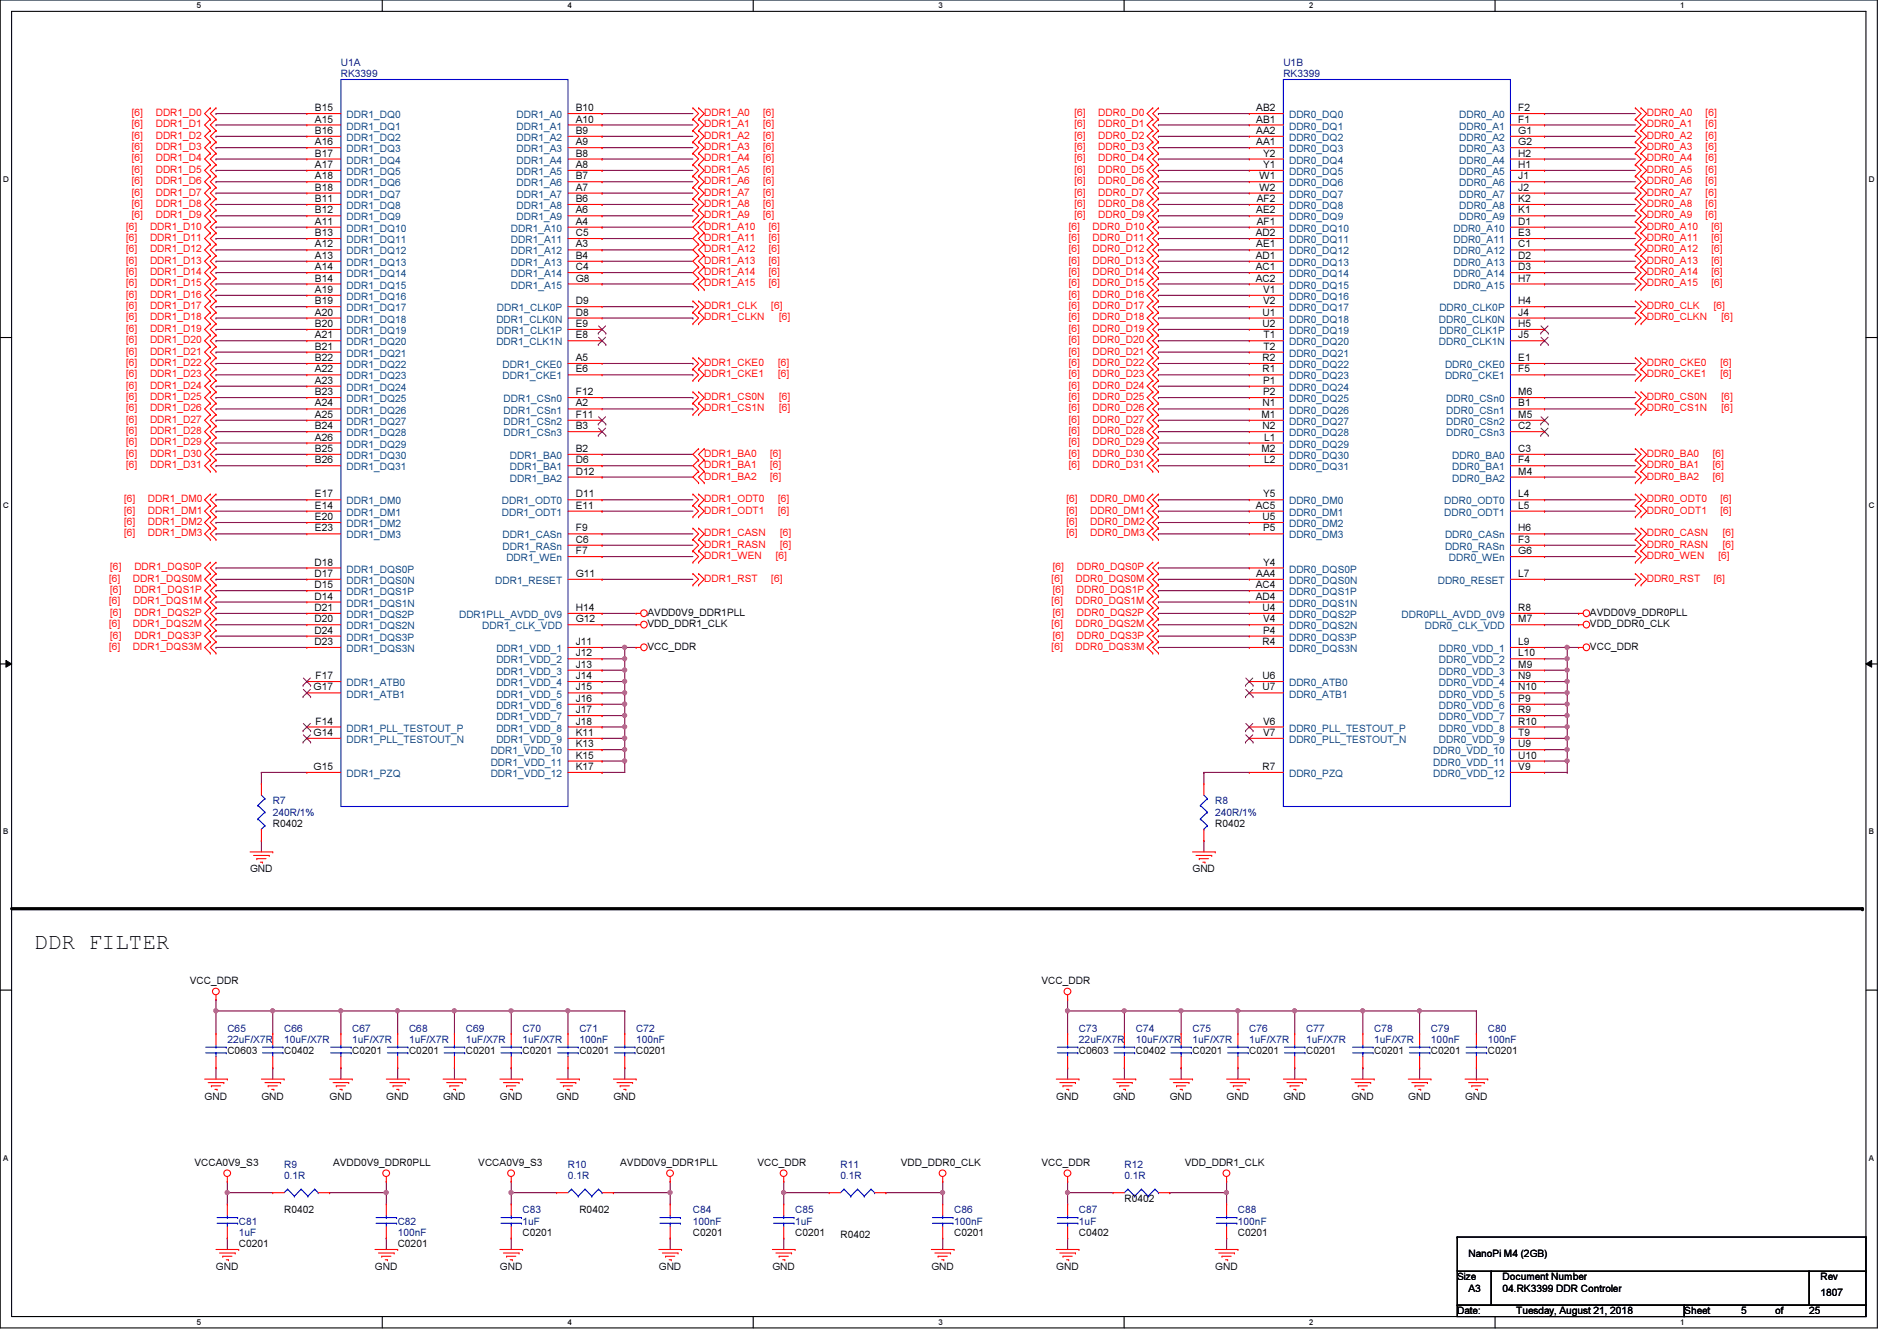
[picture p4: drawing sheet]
<svg xmlns="http://www.w3.org/2000/svg" width="297mm" height="210mm" viewBox="0 0 297 210" stroke-linecap="round" stroke-linejoin="round" font-family="sans-serif">
<defs><g id="words">
<text font-size="3.5" x="5.4" y="148.5">DDR FILTER</text>
<g font-size="1.6" fill="#000080">
<text x="53.4" y="10.3">U1A</text>
<text x="201" y="10.3">U1B</text>
<text x="53.4" y="12.1">RK3399</text>
<text x="201" y="12.1">RK3399</text>
<text x="42.7" y="125.9">R7</text>
<text x="190.3" y="125.9">R8</text>
<text x="42.7" y="127.7">240R/1%</text>
<text x="190.3" y="127.7">240R/1%</text>
<text x="35.6" y="161.5">C65</text>
<text x="44.5" y="161.5">C66</text>
<text x="55.2" y="161.5">C67</text>
<text x="64" y="161.5">C68</text>
<text x="72.9" y="161.5">C69</text>
<text x="81.8" y="161.5">C70</text>
<text x="90.7" y="161.5">C71</text>
<text x="99.6" y="161.5">C72</text>
<text x="168.9" y="161.5">C73</text>
<text x="177.8" y="161.5">C74</text>
<text x="186.7" y="161.5">C75</text>
<text x="195.6" y="161.5">C76</text>
<text x="204.5" y="161.5">C77</text>
<text x="215.2" y="161.5">C78</text>
<text x="224.1" y="161.5">C79</text>
<text x="233" y="161.5">C80</text>
<text x="35.6" y="163.2">22uF/X7R</text>
<text x="44.5" y="163.2">10uF/X7R</text>
<text x="55.2" y="163.2">1uF/X7R</text>
<text x="64" y="163.2">1uF/X7R</text>
<text x="72.9" y="163.2">1uF/X7R</text>
<text x="81.8" y="163.2">1uF/X7R</text>
<text x="90.7" y="163.2">100nF</text>
<text x="99.6" y="163.2">100nF</text>
<text x="168.9" y="163.2">22uF/X7R</text>
<text x="177.8" y="163.2">10uF/X7R</text>
<text x="186.7" y="163.2">1uF/X7R</text>
<text x="195.6" y="163.2">1uF/X7R</text>
<text x="204.5" y="163.2">1uF/X7R</text>
<text x="215.2" y="163.2">1uF/X7R</text>
<text x="224.1" y="163.2">100nF</text>
<text x="233" y="163.2">100nF</text>
<text x="44.5" y="182.8">R9</text>
<text x="44.5" y="184.6">0.1R</text>
<text x="88.9" y="182.8">R10</text>
<text x="88.9" y="184.6">0.1R</text>
<text x="131.6" y="182.8">R11</text>
<text x="131.6" y="184.6">0.1R</text>
<text x="176.1" y="182.8">R12</text>
<text x="176.1" y="184.6">0.1R</text>
<text x="37.4" y="191.7">C81</text>
<text x="62.3" y="191.7">C82</text>
<text x="81.8" y="189.9">C83</text>
<text x="81.8" y="191.7">1uF</text>
<text x="108.5" y="189.9">C84</text>
<text x="108.5" y="191.7">100nF</text>
<text x="124.5" y="189.9">C85</text>
<text x="124.5" y="191.7">1uF</text>
<text x="149.4" y="189.9">C86</text>
<text x="149.4" y="191.7">100nF</text>
<text x="168.9" y="189.9">C87</text>
<text x="168.9" y="191.7">1uF</text>
<text x="193.8" y="189.9">C88</text>
<text x="193.8" y="191.7">100nF</text>
<text x="37.4" y="193.5">1uF</text>
<text x="62.3" y="193.5">100nF</text>
</g>
<g font-size="1.6">
<text x="49.3" y="17.4">B15</text>
<text x="90.2" y="17.4">B10</text>
<text x="196.7" y="17.4">AB2</text>
<text x="237.7" y="17.4">F2</text>
<text x="49.3" y="19.2">A15</text>
<text x="49.3" y="22.7">A16</text>
<text x="49.3" y="21">B16</text>
<text x="90.2" y="22.7">A9</text>
<text x="90.2" y="21">B9</text>
<text x="90.2" y="19.2">A10</text>
<text x="196.7" y="19.2">AB1</text>
<text x="196.7" y="21">AA2</text>
<text x="196.7" y="22.7">AA1</text>
<text x="237.7" y="19.2">F1</text>
<text x="237.7" y="21">G1</text>
<text x="237.7" y="22.7">G2</text>
<text x="49.3" y="26.3">A17</text>
<text x="49.3" y="28.1">A18</text>
<text x="49.3" y="29.8">B18</text>
<text x="49.3" y="24.5">B17</text>
<text x="90.2" y="29.8">A7</text>
<text x="90.2" y="28.1">B7</text>
<text x="90.2" y="24.5">B8</text>
<text x="90.2" y="26.3">A8</text>
<text x="197.2" y="28.1">W1</text>
<text x="197.2" y="29.8">W2</text>
<text x="197.8" y="24.5">Y2</text>
<text x="197.8" y="26.3">Y1</text>
<text x="237.7" y="24.5">H2</text>
<text x="237.7" y="26.3">H1</text>
<text x="237.7" y="28.1">J1</text>
<text x="237.7" y="29.8">J2</text>
<text x="49.3" y="35.2">A11</text>
<text x="49.3" y="33.4">B12</text>
<text x="49.3" y="31.6">B11</text>
<text x="90.2" y="35.2">A4</text>
<text x="90.2" y="31.6">B6</text>
<text x="90.2" y="33.4">A6</text>
<text x="196.7" y="33.4">AE2</text>
<text x="196.8" y="31.6">AF2</text>
<text x="196.8" y="35.2">AF1</text>
<text x="237.7" y="31.6">K2</text>
<text x="237.7" y="33.4">K1</text>
<text x="237.7" y="35.2">D1</text>
<text x="49.3" y="37">B13</text>
<text x="49.3" y="40.5">A13</text>
<text x="49.3" y="38.7">A12</text>
<text x="90.2" y="37">C5</text>
<text x="90.2" y="38.7">A3</text>
<text x="90.2" y="40.5">B4</text>
<text x="196.6" y="37">AD2</text>
<text x="196.6" y="40.5">AD1</text>
<text x="196.7" y="38.7">AE1</text>
<text x="237.7" y="37">E3</text>
<text x="237.7" y="38.7">C1</text>
<text x="237.7" y="40.5">D2</text>
<text x="49.3" y="47.6">B19</text>
<text x="49.3" y="42.3">A14</text>
<text x="49.3" y="45.8">A19</text>
<text x="49.3" y="44.1">B14</text>
<text x="90.2" y="47.6">D9</text>
<text x="90.2" y="42.3">C4</text>
<text x="90.2" y="44.1">G8</text>
<text x="196.6" y="42.3">AC1</text>
<text x="196.6" y="44.1">AC2</text>
<text x="197.8" y="45.8">V1</text>
<text x="197.8" y="47.6">V2</text>
<text x="237.7" y="47.6">H4</text>
<text x="237.7" y="42.3">D3</text>
<text x="237.7" y="44.1">H7</text>
<text x="49.3" y="49.4">A20</text>
<text x="49.3" y="53">A21</text>
<text x="49.3" y="51.2">B20</text>
<text x="90.2" y="49.4">D8</text>
<text x="90.2" y="51.2">E9</text>
<text x="90.2" y="53">E8</text>
<text x="197.7" y="49.4">U1</text>
<text x="197.7" y="51.2">U2</text>
<text x="197.9" y="53">T1</text>
<text x="237.7" y="49.4">J4</text>
<text x="237.7" y="51.2">H5</text>
<text x="237.7" y="53">J5</text>
<text x="49.3" y="58.3">A22</text>
<text x="49.3" y="54.7">B21</text>
<text x="49.3" y="56.5">B22</text>
<text x="90.2" y="56.5">A5</text>
<text x="90.2" y="58.3">E6</text>
<text x="197.7" y="56.5">R2</text>
<text x="197.7" y="58.3">R1</text>
<text x="197.9" y="54.7">T2</text>
<text x="237.7" y="56.5">E1</text>
<text x="237.7" y="58.3">F5</text>
<text x="49.3" y="60.1">A23</text>
<text x="49.3" y="65.4">A25</text>
<text x="49.3" y="61.8">B23</text>
<text x="49.3" y="63.6">A24</text>
<text x="90.2" y="63.6">A2</text>
<text x="90.2" y="61.8">F12</text>
<text x="90.2" y="65.4">F11</text>
<text x="197.5" y="65.4">M1</text>
<text x="197.7" y="63.6">N1</text>
<text x="197.8" y="60.1">P1</text>
<text x="197.8" y="61.8">P2</text>
<text x="237.7" y="61.8">M6</text>
<text x="237.7" y="63.6">B1</text>
<text x="237.7" y="65.4">M5</text>
<text x="49.3" y="70.7">B25</text>
<text x="49.3" y="69">A26</text>
<text x="49.3" y="67.2">B24</text>
<text x="90.2" y="70.7">B2</text>
<text x="90.2" y="67.2">B3</text>
<text x="197.5" y="70.7">M2</text>
<text x="197.7" y="67.2">N2</text>
<text x="197.9" y="69">L1</text>
<text x="237.7" y="70.7">C3</text>
<text x="237.7" y="67.2">C2</text>
<text x="49.3" y="77.9">E17</text>
<text x="49.3" y="72.5">B26</text>
<text x="90.2" y="72.5">D6</text>
<text x="90.2" y="74.3">D12</text>
<text x="90.2" y="77.9">D11</text>
<text x="197.8" y="77.9">Y5</text>
<text x="197.9" y="72.5">L2</text>
<text x="237.7" y="72.5">F4</text>
<text x="237.7" y="74.3">M4</text>
<text x="237.7" y="77.9">L4</text>
<text x="49.3" y="81.4">E20</text>
<text x="49.3" y="79.6">E14</text>
<text x="49.3" y="83.2">E23</text>
<text x="90.2" y="83.2">F9</text>
<text x="90.2" y="79.6">E11</text>
<text x="196.6" y="79.6">AC5</text>
<text x="197.7" y="81.4">U5</text>
<text x="197.8" y="83.2">P5</text>
<text x="237.7" y="83.2">H6</text>
<text x="237.7" y="79.6">L5</text>
<text x="49.2" y="88.5">D18</text>
<text x="90.2" y="85">C6</text>
<text x="90.2" y="86.7">F7</text>
<text x="197.8" y="88.5">Y4</text>
<text x="237.7" y="85">F3</text>
<text x="237.7" y="86.7">G6</text>
<text x="49.2" y="95.6">D21</text>
<text x="49.2" y="90.3">D17</text>
<text x="49.2" y="93.9">D14</text>
<text x="49.2" y="92.1">D15</text>
<text x="90.2" y="90.3">G11</text>
<text x="90.2" y="95.6">H14</text>
<text x="196.6" y="92.1">AC4</text>
<text x="196.6" y="93.9">AD4</text>
<text x="196.7" y="90.3">AA4</text>
<text x="197.7" y="95.6">U4</text>
<text x="237.7" y="90.3">L7</text>
<text x="237.7" y="95.6">R8</text>
<text x="49.2" y="97.4">D20</text>
<text x="49.2" y="101">D23</text>
<text x="49.2" y="99.2">D24</text>
<text x="90.2" y="97.4">G12</text>
<text x="90.2" y="101">J11</text>
<text x="101.4" y="101.7">VCC_DDR</text>
<text x="101.4" y="96.4">AVDD0V9_DDR1PLL</text>
<text x="101.4" y="98.2">VDD_DDR1_CLK</text>
<text x="197.7" y="101">R4</text>
<text x="197.8" y="97.4">V4</text>
<text x="197.8" y="99.2">P4</text>
<text x="237.7" y="97.4">M7</text>
<text x="237.7" y="101">L9</text>
<text x="249" y="101.7">VCC_DDR</text>
<text x="249" y="96.4">AVDD0V9_DDR0PLL</text>
<text x="249" y="98.2">VDD_DDR0_CLK</text>
<text x="49.4" y="106.3">F17</text>
<text x="90.2" y="102.7">J12</text>
<text x="90.2" y="104.5">J13</text>
<text x="90.2" y="106.3">J14</text>
<text x="197.7" y="106.3">U6</text>
<text x="237.7" y="102.7">L10</text>
<text x="237.7" y="104.5">M9</text>
<text x="237.7" y="106.3">N9</text>
<text x="49.1" y="108.1">G17</text>
<text x="49.4" y="113.4">F14</text>
<text x="90.2" y="109.9">J16</text>
<text x="90.2" y="108.1">J15</text>
<text x="90.2" y="111.6">J17</text>
<text x="90.2" y="113.4">J18</text>
<text x="197.7" y="108.1">U7</text>
<text x="197.8" y="113.4">V6</text>
<text x="237.7" y="108.1">N10</text>
<text x="237.7" y="109.9">P9</text>
<text x="237.7" y="111.6">R9</text>
<text x="237.7" y="113.4">R10</text>
<text x="49.1" y="115.2">G14</text>
<text x="90.2" y="115.2">K11</text>
<text x="90.2" y="117">K13</text>
<text x="90.2" y="118.7">K15</text>
<text x="197.8" y="115.2">V7</text>
<text x="237.7" y="115.2">T9</text>
<text x="237.7" y="117">U9</text>
<text x="237.7" y="118.7">U10</text>
<text x="49.1" y="120.5">G15</text>
<text x="90.2" y="120.5">K17</text>
<text x="197.7" y="120.5">R7</text>
<text x="237.7" y="120.5">V9</text>
<text x="42.7" y="129.5">R0402</text>
<text x="190.3" y="129.5">R0402</text>
<text x="39.2" y="136.6">GND</text>
<text x="186.7" y="136.6">GND</text>
<text x="29.7" y="154">VCC_DDR</text>
<text x="163.1" y="154">VCC_DDR</text>
<text x="35.6" y="165">C0603</text>
<text x="44.5" y="165">C0402</text>
<text x="55.2" y="165">C0201</text>
<text x="64" y="165">C0201</text>
<text x="72.9" y="165">C0201</text>
<text x="81.8" y="165">C0201</text>
<text x="90.7" y="165">C0201</text>
<text x="99.6" y="165">C0201</text>
<text x="168.9" y="165">C0603</text>
<text x="177.8" y="165">C0402</text>
<text x="186.7" y="165">C0201</text>
<text x="195.6" y="165">C0201</text>
<text x="204.5" y="165">C0201</text>
<text x="215.2" y="165">C0201</text>
<text x="224.1" y="165">C0201</text>
<text x="233" y="165">C0201</text>
<text x="32" y="172.1">GND</text>
<text x="40.9" y="172.1">GND</text>
<text x="51.6" y="172.1">GND</text>
<text x="60.5" y="172.1">GND</text>
<text x="69.4" y="172.1">GND</text>
<text x="78.3" y="172.1">GND</text>
<text x="87.2" y="172.1">GND</text>
<text x="96.1" y="172.1">GND</text>
<text x="165.4" y="172.1">GND</text>
<text x="174.3" y="172.1">GND</text>
<text x="183.2" y="172.1">GND</text>
<text x="192.1" y="172.1">GND</text>
<text x="201" y="172.1">GND</text>
<text x="211.6" y="172.1">GND</text>
<text x="220.5" y="172.1">GND</text>
<text x="229.4" y="172.1">GND</text>
<text x="30.4" y="182.5">VCCA0V9_S3</text>
<text x="52.2" y="182.5">AVDD0V9_DDR0PLL</text>
<text x="74.9" y="182.5">VCCA0V9_S3</text>
<text x="97.1" y="182.5">AVDD0V9_DDR1PLL</text>
<text x="118.6" y="182.5">VCC_DDR</text>
<text x="141.1" y="182.5">VDD_DDR0_CLK</text>
<text x="163.1" y="182.5">VCC_DDR</text>
<text x="185.5" y="182.5">VDD_DDR1_CLK</text>
<text x="44.5" y="189.9">R0402</text>
<text x="90.7" y="189.9">R0402</text>
<text x="176.1" y="188.1">R0402</text>
<text x="37.4" y="195.2">C0201</text>
<text x="62.3" y="195.2">C0201</text>
<text x="81.8" y="193.5">C0201</text>
<text x="108.5" y="193.5">C0201</text>
<text x="124.5" y="193.5">C0201</text>
<text x="131.6" y="193.8">R0402</text>
<text x="149.4" y="193.5">C0201</text>
<text x="168.9" y="193.5">C0402</text>
<text x="193.8" y="193.5">C0201</text>
<text x="230" y="196.7">NanoPi M4 (2GB)</text>
<text x="33.8" y="198.8">GND</text>
<text x="58.7" y="198.8">GND</text>
<text x="78.3" y="198.8">GND</text>
<text x="103.2" y="198.8">GND</text>
<text x="120.9" y="198.8">GND</text>
<text x="145.8" y="198.8">GND</text>
<text x="165.4" y="198.8">GND</text>
<text x="190.3" y="198.8">GND</text>
<text x="228.2" y="200.4">Size</text>
<text x="230" y="202.2">A3</text>
<text x="235.3" y="202.2">04.RK3399 DDR Controler</text>
<text x="235.3" y="200.4">Document Number</text>
<text x="285.1" y="202.9">1807</text>
<text x="285.1" y="200.4">Rev</text>
<text x="228.2" y="205.7">Date:</text>
<text x="237.4" y="205.7">Tuesday, August 21, 2018</text>
<text x="263.7" y="205.7">Sheet</text>
<text x="272.6" y="205.7">5</text>
<text x="278" y="205.7">of</text>
<text x="283.3" y="205.7">25</text>
</g>
<g font-size="1.6" fill="#f00">
<text x="20.7" y="23.5">[6]</text>
<text x="20.7" y="21.7">[6]</text>
<text x="20.7" y="19.9">[6]</text>
<text x="20.7" y="18.2">[6]</text>
<text x="24.4" y="23.5">DDR1_D3</text>
<text x="24.4" y="21.7">DDR1_D2</text>
<text x="24.4" y="19.9">DDR1_D1</text>
<text x="24.4" y="18.2">DDR1_D0</text>
<text x="110.3" y="18.2">DDR1_A0</text>
<text x="110.3" y="23.5">DDR1_A3</text>
<text x="110.3" y="21.7">DDR1_A2</text>
<text x="110.3" y="19.9">DDR1_A1</text>
<text x="119.5" y="18.2">[6]</text>
<text x="119.5" y="23.5">[6]</text>
<text x="119.5" y="21.7">[6]</text>
<text x="119.5" y="19.9">[6]</text>
<text x="168.2" y="23.5">[6]</text>
<text x="168.2" y="21.7">[6]</text>
<text x="168.2" y="19.9">[6]</text>
<text x="168.2" y="18.2">[6]</text>
<text x="172" y="23.5">DDR0_D3</text>
<text x="172" y="21.7">DDR0_D2</text>
<text x="172" y="19.9">DDR0_D1</text>
<text x="172" y="18.2">DDR0_D0</text>
<text x="257.8" y="21.7">DDR0_A2</text>
<text x="257.8" y="19.9">DDR0_A1</text>
<text x="257.8" y="18.2">DDR0_A0</text>
<text x="257.8" y="23.5">DDR0_A3</text>
<text x="267.1" y="21.7">[6]</text>
<text x="267.1" y="19.9">[6]</text>
<text x="267.1" y="18.2">[6]</text>
<text x="267.1" y="23.5">[6]</text>
<text x="20.7" y="28.8">[6]</text>
<text x="20.7" y="27.1">[6]</text>
<text x="20.7" y="25.3">[6]</text>
<text x="24.4" y="28.8">DDR1_D6</text>
<text x="24.4" y="27.1">DDR1_D5</text>
<text x="24.4" y="25.3">DDR1_D4</text>
<text x="110.3" y="25.3">DDR1_A4</text>
<text x="110.3" y="28.8">DDR1_A6</text>
<text x="110.3" y="27.1">DDR1_A5</text>
<text x="119.5" y="25.3">[6]</text>
<text x="119.5" y="28.8">[6]</text>
<text x="119.5" y="27.1">[6]</text>
<text x="168.2" y="28.8">[6]</text>
<text x="168.2" y="27.1">[6]</text>
<text x="168.2" y="25.3">[6]</text>
<text x="172" y="28.8">DDR0_D6</text>
<text x="172" y="27.1">DDR0_D5</text>
<text x="172" y="25.3">DDR0_D4</text>
<text x="257.8" y="28.8">DDR0_A6</text>
<text x="257.8" y="27.1">DDR0_A5</text>
<text x="257.8" y="25.3">DDR0_A4</text>
<text x="267.1" y="28.8">[6]</text>
<text x="267.1" y="27.1">[6]</text>
<text x="267.1" y="25.3">[6]</text>
<text x="19.8" y="35.9">[6]</text>
<text x="20.7" y="34.2">[6]</text>
<text x="20.7" y="32.4">[6]</text>
<text x="20.7" y="30.6">[6]</text>
<text x="23.5" y="35.9">DDR1_D10</text>
<text x="24.4" y="34.2">DDR1_D9</text>
<text x="24.4" y="32.4">DDR1_D8</text>
<text x="24.4" y="30.6">DDR1_D7</text>
<text x="110.3" y="30.6">DDR1_A7</text>
<text x="110.3" y="32.4">DDR1_A8</text>
<text x="110.3" y="34.2">DDR1_A9</text>
<text x="110.3" y="35.9">DDR1_A10</text>
<text x="119.5" y="30.6">[6]</text>
<text x="119.5" y="32.4">[6]</text>
<text x="119.5" y="34.2">[6]</text>
<text x="120.4" y="35.9">[6]</text>
<text x="167.3" y="35.9">[6]</text>
<text x="168.2" y="34.2">[6]</text>
<text x="168.2" y="32.4">[6]</text>
<text x="168.2" y="30.6">[6]</text>
<text x="171.1" y="35.9">DDR0_D10</text>
<text x="172" y="34.2">DDR0_D9</text>
<text x="172" y="32.4">DDR0_D8</text>
<text x="172" y="30.6">DDR0_D7</text>
<text x="257.8" y="34.2">DDR0_A9</text>
<text x="257.8" y="32.4">DDR0_A8</text>
<text x="257.8" y="30.6">DDR0_A7</text>
<text x="257.8" y="35.9">DDR0_A10</text>
<text x="267.1" y="34.2">[6]</text>
<text x="267.1" y="32.4">[6]</text>
<text x="267.1" y="30.6">[6]</text>
<text x="268" y="35.9">[6]</text>
<text x="19.8" y="41.3">[6]</text>
<text x="19.8" y="39.5">[6]</text>
<text x="19.8" y="37.7">[6]</text>
<text x="23.5" y="41.3">DDR1_D13</text>
<text x="23.5" y="39.5">DDR1_D12</text>
<text x="23.5" y="37.7">DDR1_D11</text>
<text x="110.3" y="41.3">DDR1_A13</text>
<text x="110.3" y="39.5">DDR1_A12</text>
<text x="110.3" y="37.7">DDR1_A11</text>
<text x="120.4" y="41.3">[6]</text>
<text x="120.4" y="39.5">[6]</text>
<text x="120.4" y="37.7">[6]</text>
<text x="167.3" y="41.3">[6]</text>
<text x="167.3" y="39.5">[6]</text>
<text x="167.3" y="37.7">[6]</text>
<text x="171.1" y="41.3">DDR0_D13</text>
<text x="171.1" y="39.5">DDR0_D12</text>
<text x="171.1" y="37.7">DDR0_D11</text>
<text x="257.8" y="37.7">DDR0_A11</text>
<text x="257.8" y="41.3">DDR0_A13</text>
<text x="257.8" y="39.5">DDR0_A12</text>
<text x="268" y="37.7">[6]</text>
<text x="268" y="41.3">[6]</text>
<text x="268" y="39.5">[6]</text>
<text x="19.8" y="46.6">[6]</text>
<text x="19.8" y="44.8">[6]</text>
<text x="19.8" y="43.1">[6]</text>
<text x="23.5" y="46.6">DDR1_D16</text>
<text x="23.5" y="44.8">DDR1_D15</text>
<text x="23.5" y="43.1">DDR1_D14</text>
<text x="110.3" y="43.1">DDR1_A14</text>
<text x="110.3" y="44.8">DDR1_A15</text>
<text x="120.4" y="43.1">[6]</text>
<text x="120.4" y="44.8">[6]</text>
<text x="167.3" y="46.6">[6]</text>
<text x="167.3" y="44.8">[6]</text>
<text x="167.3" y="43.1">[6]</text>
<text x="171.1" y="46.6">DDR0_D16</text>
<text x="171.1" y="44.8">DDR0_D15</text>
<text x="171.1" y="43.1">DDR0_D14</text>
<text x="257.8" y="44.8">DDR0_A15</text>
<text x="257.8" y="43.1">DDR0_A14</text>
<text x="268" y="44.8">[6]</text>
<text x="268" y="43.1">[6]</text>
<text x="19.8" y="53.7">[6]</text>
<text x="19.8" y="51.9">[6]</text>
<text x="19.8" y="50.2">[6]</text>
<text x="19.8" y="48.4">[6]</text>
<text x="23.5" y="53.7">DDR1_D20</text>
<text x="23.5" y="51.9">DDR1_D19</text>
<text x="23.5" y="50.2">DDR1_D18</text>
<text x="23.5" y="48.4">DDR1_D17</text>
<text x="110.3" y="48.4">DDR1_CLK</text>
<text x="110.3" y="50.2">DDR1_CLKN</text>
<text x="120.8" y="48.4">[6]</text>
<text x="122" y="50.2">[6]</text>
<text x="167.3" y="53.7">[6]</text>
<text x="167.3" y="51.9">[6]</text>
<text x="167.3" y="50.2">[6]</text>
<text x="167.3" y="48.4">[6]</text>
<text x="171.1" y="53.7">DDR0_D20</text>
<text x="171.1" y="51.9">DDR0_D19</text>
<text x="171.1" y="50.2">DDR0_D18</text>
<text x="171.1" y="48.4">DDR0_D17</text>
<text x="257.8" y="48.4">DDR0_CLK</text>
<text x="257.8" y="50.2">DDR0_CLKN</text>
<text x="268.3" y="48.4">[6]</text>
<text x="269.6" y="50.2">[6]</text>
<text x="19.8" y="59.1">[6]</text>
<text x="19.8" y="57.3">[6]</text>
<text x="19.8" y="55.5">[6]</text>
<text x="23.5" y="59.1">DDR1_D23</text>
<text x="23.5" y="57.3">DDR1_D22</text>
<text x="23.5" y="55.5">DDR1_D21</text>
<text x="110.3" y="57.3">DDR1_CKE0</text>
<text x="110.3" y="59.1">DDR1_CKE1</text>
<text x="121.8" y="57.3">[6]</text>
<text x="121.8" y="59.1">[6]</text>
<text x="167.3" y="59.1">[6]</text>
<text x="167.3" y="57.3">[6]</text>
<text x="167.3" y="55.5">[6]</text>
<text x="171.1" y="59.1">DDR0_D23</text>
<text x="171.1" y="57.3">DDR0_D22</text>
<text x="171.1" y="55.5">DDR0_D21</text>
<text x="257.8" y="57.3">DDR0_CKE0</text>
<text x="257.8" y="59.1">DDR0_CKE1</text>
<text x="269.4" y="57.3">[6]</text>
<text x="269.4" y="59.1">[6]</text>
<text x="19.8" y="64.4">[6]</text>
<text x="19.8" y="62.6">[6]</text>
<text x="19.8" y="60.8">[6]</text>
<text x="23.5" y="64.4">DDR1_D26</text>
<text x="23.5" y="62.6">DDR1_D25</text>
<text x="23.5" y="60.8">DDR1_D24</text>
<text x="110.3" y="62.6">DDR1_CS0N</text>
<text x="110.3" y="64.4">DDR1_CS1N</text>
<text x="122" y="62.6">[6]</text>
<text x="122" y="64.4">[6]</text>
<text x="167.3" y="64.4">[6]</text>
<text x="167.3" y="62.6">[6]</text>
<text x="167.3" y="60.8">[6]</text>
<text x="171.1" y="64.4">DDR0_D26</text>
<text x="171.1" y="62.6">DDR0_D25</text>
<text x="171.1" y="60.8">DDR0_D24</text>
<text x="257.8" y="64.4">DDR0_CS1N</text>
<text x="257.8" y="62.6">DDR0_CS0N</text>
<text x="269.6" y="64.4">[6]</text>
<text x="269.6" y="62.6">[6]</text>
<text x="19.8" y="71.5">[6]</text>
<text x="19.8" y="69.7">[6]</text>
<text x="19.8" y="67.9">[6]</text>
<text x="19.8" y="66.2">[6]</text>
<text x="23.5" y="71.5">DDR1_D30</text>
<text x="23.5" y="69.7">DDR1_D29</text>
<text x="23.5" y="67.9">DDR1_D28</text>
<text x="23.5" y="66.2">DDR1_D27</text>
<text x="110.3" y="71.5">DDR1_BA0</text>
<text x="120.6" y="71.5">[6]</text>
<text x="167.3" y="71.5">[6]</text>
<text x="167.3" y="69.7">[6]</text>
<text x="167.3" y="67.9">[6]</text>
<text x="167.3" y="66.2">[6]</text>
<text x="171.1" y="71.5">DDR0_D30</text>
<text x="171.1" y="69.7">DDR0_D29</text>
<text x="171.1" y="67.9">DDR0_D28</text>
<text x="171.1" y="66.2">DDR0_D27</text>
<text x="257.8" y="71.5">DDR0_BA0</text>
<text x="268.2" y="71.5">[6]</text>
<text x="19.8" y="73.3">[6]</text>
<text x="23.5" y="73.3">DDR1_D31</text>
<text x="110.3" y="73.3">DDR1_BA1</text>
<text x="110.3" y="75.1">DDR1_BA2</text>
<text x="120.6" y="73.3">[6]</text>
<text x="120.6" y="75.1">[6]</text>
<text x="167.3" y="73.3">[6]</text>
<text x="171.1" y="73.3">DDR0_D31</text>
<text x="257.8" y="75.1">DDR0_BA2</text>
<text x="257.8" y="73.3">DDR0_BA1</text>
<text x="268.2" y="75.1">[6]</text>
<text x="268.2" y="73.3">[6]</text>
<text x="19.4" y="78.6">[6]</text>
<text x="19.4" y="80.4">[6]</text>
<text x="19.4" y="82.2">[6]</text>
<text x="19.4" y="83.9">[6]</text>
<text x="23.2" y="78.6">DDR1_DM0</text>
<text x="23.2" y="80.4">DDR1_DM1</text>
<text x="23.2" y="82.2">DDR1_DM2</text>
<text x="23.2" y="83.9">DDR1_DM3</text>
<text x="110.3" y="78.6">DDR1_ODT0</text>
<text x="110.3" y="83.9">DDR1_CASN</text>
<text x="110.3" y="80.4">DDR1_ODT1</text>
<text x="121.8" y="78.6">[6]</text>
<text x="121.8" y="80.4">[6]</text>
<text x="122.2" y="83.9">[6]</text>
<text x="167" y="78.6">[6]</text>
<text x="167" y="80.4">[6]</text>
<text x="167" y="82.2">[6]</text>
<text x="167" y="83.9">[6]</text>
<text x="170.7" y="78.6">DDR0_DM0</text>
<text x="170.7" y="80.4">DDR0_DM1</text>
<text x="170.7" y="82.2">DDR0_DM2</text>
<text x="170.7" y="83.9">DDR0_DM3</text>
<text x="257.8" y="80.4">DDR0_ODT1</text>
<text x="257.8" y="78.6">DDR0_ODT0</text>
<text x="257.8" y="83.9">DDR0_CASN</text>
<text x="269.4" y="80.4">[6]</text>
<text x="269.4" y="78.6">[6]</text>
<text x="269.7" y="83.9">[6]</text>
<text x="17.3" y="89.3">[6]</text>
<text x="21" y="89.3">DDR1_DQS0P</text>
<text x="110.3" y="85.7">DDR1_RASN</text>
<text x="110.3" y="87.5">DDR1_WEN</text>
<text x="121.5" y="87.5">[6]</text>
<text x="122.2" y="85.7">[6]</text>
<text x="164.8" y="89.3">[6]</text>
<text x="168.6" y="89.3">DDR0_DQS0P</text>
<text x="257.8" y="87.5">DDR0_WEN</text>
<text x="257.8" y="85.7">DDR0_RASN</text>
<text x="269.1" y="87.5">[6]</text>
<text x="269.7" y="85.7">[6]</text>
<text x="17.1" y="94.6">[6]</text>
<text x="17.1" y="91.1">[6]</text>
<text x="17.3" y="92.8">[6]</text>
<text x="20.8" y="94.6">DDR1_DQS1M</text>
<text x="20.8" y="91.1">DDR1_DQS0M</text>
<text x="21" y="92.8">DDR1_DQS1P</text>
<text x="110.3" y="91.1">DDR1_RST</text>
<text x="120.8" y="91.1">[6]</text>
<text x="164.7" y="94.6">[6]</text>
<text x="164.7" y="91.1">[6]</text>
<text x="164.8" y="92.8">[6]</text>
<text x="168.4" y="94.6">DDR0_DQS1M</text>
<text x="168.4" y="91.1">DDR0_DQS0M</text>
<text x="168.6" y="92.8">DDR0_DQS1P</text>
<text x="257.8" y="91.1">DDR0_RST</text>
<text x="268.3" y="91.1">[6]</text>
<text x="17.1" y="101.7">[6]</text>
<text x="17.1" y="98.2">[6]</text>
<text x="17.3" y="99.9">[6]</text>
<text x="17.3" y="96.4">[6]</text>
<text x="20.8" y="101.7">DDR1_DQS3M</text>
<text x="20.8" y="98.2">DDR1_DQS2M</text>
<text x="21" y="99.9">DDR1_DQS3P</text>
<text x="21" y="96.4">DDR1_DQS2P</text>
<text x="164.7" y="101.7">[6]</text>
<text x="164.7" y="98.2">[6]</text>
<text x="164.8" y="99.9">[6]</text>
<text x="164.8" y="96.4">[6]</text>
<text x="168.4" y="101.7">DDR0_DQS3M</text>
<text x="168.4" y="98.2">DDR0_DQS2M</text>
<text x="168.6" y="99.9">DDR0_DQS3P</text>
<text x="168.6" y="96.4">DDR0_DQS2P</text>
</g>
<g font-size="1.6" fill="#004080">
<text x="54.3" y="20.3">DDR1_DQ1</text>
<text x="54.3" y="23.8">DDR1_DQ3</text>
<text x="54.3" y="18.5">DDR1_DQ0</text>
<text x="54.3" y="22.1">DDR1_DQ2</text>
<text x="80.9" y="23.8">DDR1_A3</text>
<text x="80.9" y="18.5">DDR1_A0</text>
<text x="80.9" y="22.1">DDR1_A2</text>
<text x="80.9" y="20.3">DDR1_A1</text>
<text x="201.8" y="18.5">DDR0_DQ0</text>
<text x="201.8" y="20.3">DDR0_DQ1</text>
<text x="201.8" y="22.1">DDR0_DQ2</text>
<text x="201.8" y="23.8">DDR0_DQ3</text>
<text x="228.5" y="18.5">DDR0_A0</text>
<text x="228.5" y="20.3">DDR0_A1</text>
<text x="228.5" y="22.1">DDR0_A2</text>
<text x="228.5" y="23.8">DDR0_A3</text>
<text x="54.3" y="27.4">DDR1_DQ5</text>
<text x="54.3" y="29.2">DDR1_DQ6</text>
<text x="54.3" y="25.6">DDR1_DQ4</text>
<text x="80.9" y="29.2">DDR1_A6</text>
<text x="80.9" y="25.6">DDR1_A4</text>
<text x="80.9" y="27.4">DDR1_A5</text>
<text x="201.8" y="25.6">DDR0_DQ4</text>
<text x="201.8" y="27.4">DDR0_DQ5</text>
<text x="201.8" y="29.2">DDR0_DQ6</text>
<text x="228.5" y="25.6">DDR0_A4</text>
<text x="228.5" y="27.4">DDR0_A5</text>
<text x="228.5" y="29.2">DDR0_A6</text>
<text x="54.3" y="34.5">DDR1_DQ9</text>
<text x="54.3" y="32.7">DDR1_DQ8</text>
<text x="54.3" y="30.9">DDR1_DQ7</text>
<text x="80.9" y="30.9">DDR1_A7</text>
<text x="80.9" y="32.7">DDR1_A8</text>
<text x="80.9" y="34.5">DDR1_A9</text>
<text x="201.8" y="30.9">DDR0_DQ7</text>
<text x="201.8" y="32.7">DDR0_DQ8</text>
<text x="201.8" y="34.5">DDR0_DQ9</text>
<text x="228.5" y="30.9">DDR0_A7</text>
<text x="228.5" y="32.7">DDR0_A8</text>
<text x="228.5" y="34.5">DDR0_A9</text>
<text x="54.3" y="36.3">DDR1_DQ10</text>
<text x="54.3" y="38.1">DDR1_DQ11</text>
<text x="54.3" y="41.6">DDR1_DQ13</text>
<text x="54.3" y="39.8">DDR1_DQ12</text>
<text x="80" y="36.3">DDR1_A10</text>
<text x="80" y="38.1">DDR1_A11</text>
<text x="80" y="39.8">DDR1_A12</text>
<text x="80" y="41.6">DDR1_A13</text>
<text x="201.8" y="36.3">DDR0_DQ10</text>
<text x="201.8" y="38.1">DDR0_DQ11</text>
<text x="201.8" y="39.8">DDR0_DQ12</text>
<text x="201.8" y="41.6">DDR0_DQ13</text>
<text x="227.6" y="36.3">DDR0_A10</text>
<text x="227.6" y="38.1">DDR0_A11</text>
<text x="227.6" y="39.8">DDR0_A12</text>
<text x="227.6" y="41.6">DDR0_A13</text>
<text x="54.3" y="43.4">DDR1_DQ14</text>
<text x="54.3" y="46.9">DDR1_DQ16</text>
<text x="54.3" y="45.2">DDR1_DQ15</text>
<text x="80" y="43.4">DDR1_A14</text>
<text x="80" y="45.2">DDR1_A15</text>
<text x="201.8" y="43.4">DDR0_DQ14</text>
<text x="201.8" y="45.2">DDR0_DQ15</text>
<text x="201.8" y="46.9">DDR0_DQ16</text>
<text x="227.6" y="43.4">DDR0_A14</text>
<text x="227.6" y="45.2">DDR0_A15</text>
<text x="54.3" y="50.5">DDR1_DQ18</text>
<text x="54.3" y="48.7">DDR1_DQ17</text>
<text x="54.3" y="52.3">DDR1_DQ19</text>
<text x="77.7" y="50.5">DDR1_CLK0N</text>
<text x="77.8" y="48.7">DDR1_CLK0P</text>
<text x="77.8" y="52.3">DDR1_CLK1P</text>
<text x="201.8" y="48.7">DDR0_DQ17</text>
<text x="201.8" y="50.5">DDR0_DQ18</text>
<text x="201.8" y="52.3">DDR0_DQ19</text>
<text x="225.3" y="50.5">DDR0_CLK0N</text>
<text x="225.4" y="48.7">DDR0_CLK0P</text>
<text x="225.4" y="52.3">DDR0_CLK1P</text>
<text x="54.3" y="54.1">DDR1_DQ20</text>
<text x="54.3" y="59.4">DDR1_DQ23</text>
<text x="54.3" y="55.8">DDR1_DQ21</text>
<text x="54.3" y="57.6">DDR1_DQ22</text>
<text x="77.7" y="54.1">DDR1_CLK1N</text>
<text x="78.7" y="57.6">DDR1_CKE0</text>
<text x="78.7" y="59.4">DDR1_CKE1</text>
<text x="201.8" y="54.1">DDR0_DQ20</text>
<text x="201.8" y="55.8">DDR0_DQ21</text>
<text x="201.8" y="57.6">DDR0_DQ22</text>
<text x="201.8" y="59.4">DDR0_DQ23</text>
<text x="225.3" y="54.1">DDR0_CLK1N</text>
<text x="226.3" y="57.6">DDR0_CKE0</text>
<text x="226.3" y="59.4">DDR0_CKE1</text>
<text x="54.3" y="61.2">DDR1_DQ24</text>
<text x="54.3" y="62.9">DDR1_DQ25</text>
<text x="54.3" y="64.7">DDR1_DQ26</text>
<text x="78.9" y="64.7">DDR1_CSn1</text>
<text x="78.9" y="62.9">DDR1_CSn0</text>
<text x="201.8" y="61.2">DDR0_DQ24</text>
<text x="201.8" y="62.9">DDR0_DQ25</text>
<text x="201.8" y="64.7">DDR0_DQ26</text>
<text x="226.4" y="62.9">DDR0_CSn0</text>
<text x="226.4" y="64.7">DDR0_CSn1</text>
<text x="54.3" y="66.5">DDR1_DQ27</text>
<text x="54.3" y="71.8">DDR1_DQ30</text>
<text x="54.3" y="70.1">DDR1_DQ29</text>
<text x="54.3" y="68.3">DDR1_DQ28</text>
<text x="78.9" y="66.5">DDR1_CSn2</text>
<text x="78.9" y="68.3">DDR1_CSn3</text>
<text x="79.8" y="71.8">DDR1_BA0</text>
<text x="201.8" y="66.5">DDR0_DQ27</text>
<text x="201.8" y="68.3">DDR0_DQ28</text>
<text x="201.8" y="70.1">DDR0_DQ29</text>
<text x="201.8" y="71.8">DDR0_DQ30</text>
<text x="226.4" y="66.5">DDR0_CSn2</text>
<text x="226.4" y="68.3">DDR0_CSn3</text>
<text x="227.4" y="71.8">DDR0_BA0</text>
<text x="54.3" y="73.6">DDR1_DQ31</text>
<text x="79.8" y="73.6">DDR1_BA1</text>
<text x="79.8" y="75.4">DDR1_BA2</text>
<text x="201.8" y="73.6">DDR0_DQ31</text>
<text x="227.4" y="73.6">DDR0_BA1</text>
<text x="227.4" y="75.4">DDR0_BA2</text>
<text x="54.3" y="82.5">DDR1_DM2</text>
<text x="54.3" y="79">DDR1_DM0</text>
<text x="54.3" y="80.7">DDR1_DM1</text>
<text x="78.6" y="80.7">DDR1_ODT1</text>
<text x="78.6" y="79">DDR1_ODT0</text>
<text x="201.8" y="79">DDR0_DM0</text>
<text x="201.8" y="80.7">DDR0_DM1</text>
<text x="201.8" y="82.5">DDR0_DM2</text>
<text x="226.1" y="79">DDR0_ODT0</text>
<text x="226.1" y="80.7">DDR0_ODT1</text>
<text x="54.3" y="84.3">DDR1_DM3</text>
<text x="54.3" y="89.6">DDR1_DQS0P</text>
<text x="78.7" y="84.3">DDR1_CASn</text>
<text x="78.7" y="86.1">DDR1_RASn</text>
<text x="79.3" y="87.8">DDR1_WEn</text>
<text x="201.8" y="89.6">DDR0_DQS0P</text>
<text x="201.8" y="84.3">DDR0_DM3</text>
<text x="226.3" y="84.3">DDR0_CASn</text>
<text x="226.3" y="86.1">DDR0_RASn</text>
<text x="226.9" y="87.8">DDR0_WEn</text>
<text x="54.3" y="91.4">DDR1_DQS0N</text>
<text x="54.3" y="95">DDR1_DQS1N</text>
<text x="54.3" y="93.2">DDR1_DQS1P</text>
<text x="77.6" y="91.4">DDR1_RESET</text>
<text x="201.8" y="91.4">DDR0_DQS0N</text>
<text x="201.8" y="93.2">DDR0_DQS1P</text>
<text x="201.8" y="95">DDR0_DQS1N</text>
<text x="225.1" y="91.4">DDR0_RESET</text>
<text x="54.3" y="98.5">DDR1_DQS2N</text>
<text x="54.3" y="96.7">DDR1_DQS2P</text>
<text x="54.3" y="100.3">DDR1_DQS3P</text>
<text x="71.9" y="96.7">DDR1PLL_AVDD_0V9</text>
<text x="75.5" y="98.5">DDR1_CLK_VDD</text>
<text x="201.8" y="96.7">DDR0_DQS2P</text>
<text x="201.8" y="98.5">DDR0_DQS2N</text>
<text x="201.8" y="100.3">DDR0_DQS3P</text>
<text x="219.5" y="96.7">DDR0PLL_AVDD_0V9</text>
<text x="223.1" y="98.5">DDR0_CLK_VDD</text>
<text x="54.3" y="102.1">DDR1_DQS3N</text>
<text x="54.3" y="107.4">DDR1_ATB0</text>
<text x="77.7" y="102.1">DDR1_VDD_1</text>
<text x="77.7" y="103.8">DDR1_VDD_2</text>
<text x="77.7" y="105.6">DDR1_VDD_3</text>
<text x="77.7" y="107.4">DDR1_VDD_4</text>
<text x="201.8" y="102.1">DDR0_DQS3N</text>
<text x="201.8" y="107.4">DDR0_ATB0</text>
<text x="225.3" y="102.1">DDR0_VDD_1</text>
<text x="225.3" y="103.8">DDR0_VDD_2</text>
<text x="225.3" y="105.6">DDR0_VDD_3</text>
<text x="225.3" y="107.4">DDR0_VDD_4</text>
<text x="54.3" y="109.2">DDR1_ATB1</text>
<text x="77.7" y="111">DDR1_VDD_6</text>
<text x="77.7" y="109.2">DDR1_VDD_5</text>
<text x="77.7" y="112.7">DDR1_VDD_7</text>
<text x="201.8" y="109.2">DDR0_ATB1</text>
<text x="225.3" y="109.2">DDR0_VDD_5</text>
<text x="225.3" y="111">DDR0_VDD_6</text>
<text x="225.3" y="112.7">DDR0_VDD_7</text>
<text x="54.3" y="116.3">DDR1_PLL_TESTOUT_N</text>
<text x="54.3" y="114.5">DDR1_PLL_TESTOUT_P</text>
<text x="76.8" y="118.1">DDR1_VDD_10</text>
<text x="76.8" y="119.8">DDR1_VDD_11</text>
<text x="77.7" y="114.5">DDR1_VDD_8</text>
<text x="77.7" y="116.3">DDR1_VDD_9</text>
<text x="201.8" y="116.3">DDR0_PLL_TESTOUT_N</text>
<text x="201.8" y="114.5">DDR0_PLL_TESTOUT_P</text>
<text x="224.4" y="118.1">DDR0_VDD_10</text>
<text x="224.4" y="119.8">DDR0_VDD_11</text>
<text x="225.3" y="114.5">DDR0_VDD_8</text>
<text x="225.3" y="116.3">DDR0_VDD_9</text>
<text x="54.3" y="121.6">DDR1_PZQ</text>
<text x="76.8" y="121.6">DDR1_VDD_12</text>
<text x="201.8" y="121.6">DDR0_PZQ</text>
<text x="224.4" y="121.6">DDR0_VDD_12</text>
</g>
<g font-size="1.3">
<text x="30.8" y="1.3">5</text>
<text x="88.9" y="1.3">4</text>
<text x="146.9" y="1.3">3</text>
<text x="205" y="1.3">2</text>
<text x="263.1" y="1.3">1</text>
<text x=".5" y="28.4">D</text>
<text x="292.6" y="28.4">D</text>
<text x=".5" y="79.5">C</text>
<text x="292.6" y="79.5">C</text>
<text x=".5" y="130.6">B</text>
<text x="292.6" y="130.6">B</text>
<text x=".5" y="181.7">A</text>
<text x="292.6" y="181.7">A</text>
<text x="30.8" y="207.4">5</text>
<text x="88.9" y="207.4">4</text>
<text x="146.9" y="207.4">3</text>
<text x="205" y="207.4">2</text>
<text x="263.1" y="207.4">1</text>
</g>
</g></defs>
<path d="M0 0h294v207.9h-294zM1.8 1.8h290.4v204.3h-290.4z" fill="none" stroke="#000" stroke-width=".17"/>
<g fill="#fff">
<path d="M30.8 .2h.7v1.4h-.7z"/>
<path d="M30.8 206.2h.7v1.4h-.7z"/>
</g>
<path d="M59.9 0v1.8M59.9 206.1v1.8" fill="none" stroke="#000" stroke-width=".17"/>
<g fill="#fff">
<path d="M88.9 .2h.6v1.4h-.6z"/>
<path d="M88.9 206.2h.6v1.4h-.6z"/>
</g>
<path d="M117.9 0v1.8M117.9 206.1v1.8" fill="none" stroke="#000" stroke-width=".17"/>
<g fill="#fff">
<path d="M146.9 .2h.7v1.4h-.7z"/>
<path d="M146.9 206.2h.7v1.4h-.7z"/>
</g>
<path d="M176 0v1.8M176 206.1v1.8" fill="none" stroke="#000" stroke-width=".17"/>
<g fill="#fff">
<path d="M205 .2h.7v1.4h-.7z"/>
<path d="M205 206.2h.7v1.4h-.7z"/>
</g>
<path d="M234.1 0v1.8M234.1 206.1v1.8" fill="none" stroke="#000" stroke-width=".17"/>
<g fill="#fff">
<path d="M263.1 .2h.7v1.4h-.7z"/>
<path d="M263.1 206.2h.7v1.4h-.7z"/>
<path d="M.5 27.3h.9v1.4h-.9z"/>
<path d="M292.6 27.3h.9v1.4h-.9z"/>
<path d="M.5 78.4h.9v1.4h-.9z"/>
<path d="M292.6 78.4h.9v1.4h-.9z"/>
</g>
<path d="M0 52.8h1.8M292.2 52.8h1.8" fill="none" stroke="#000" stroke-width=".17"/>
<g fill="#fff">
<path d="M.5 129.5h.8v1.4h-.8z"/>
<path d="M292.6 129.5h.9v1.4h-.9z"/>
</g>
<path d="M0 103.9h1.8M292.2 103.9h1.8" fill="none" stroke="#000" stroke-width=".17"/>
<path d="M.9 103.4l.9 .5-.9 .5zM292.2 103.9l.9-.5v1z" fill="#000"/>
<path d="M.9 103.4l.9 .5-.9 .5zM292.2 103.9l.9-.5v1z" fill="none" stroke="#000" stroke-width=".16"/>
<g fill="#fff">
<path d="M.5 180.5h.8v1.4h-.8z"/>
<path d="M292.6 180.5h.9v1.4h-.9z"/>
</g>
<path d="M0 155h1.8M292.2 155h1.8" fill="none" stroke="#000" stroke-width=".17"/>
<path d="M1.8 142.2h289.8" fill="none" stroke="#000" stroke-width=".51"/>
<circle cx="291.6" cy="142.2" r=".25" fill="#000"/>
<g fill="none" stroke="#800040" stroke-width=".17">
<path d="M42.7 158.2h.1M42.7 158.2h28.5M42.7 158.2v3.6M53.4 158.2h.1M53.4 158.2v3.6M62.3 158.2h.1M62.3 158.2v3.6M80 158.2h.1M80 158.2v3.6M80 158.2h8.9M88.9 158.2h.1M88.9 158.2v3.6"/>
<path d="M97.8 158.2h.1M97.8 158.2v3.6M42.7 167.1h.1M42.7 167.1v1.8M53.4 167.1h.1M53.4 167.1v1.8M62.3 167.1h.1M62.3 167.1v1.8M71.2 167.1h.1M71.2 167.1v1.8M80 167.1h.1M80 167.1v1.8"/>
<path d="M88.9 167.1h.1M88.9 167.1v1.8M97.8 167.1h.1M97.8 167.1v1.8"/>
</g>
<circle cx="62.2" cy="158.2" r=".32" fill="#f0f"/>
<circle cx="62.2" cy="158.2" r=".32" fill="none" stroke="#f0f" stroke-width=".17"/>
<circle cx="53.4" cy="158.2" r=".32" fill="#f0f"/>
<circle cx="53.4" cy="158.2" r=".32" fill="none" stroke="#f0f" stroke-width=".17"/>
<path d="M88.9 158.2h.1M88.9 158.2h8.9" fill="none" stroke="#800040" stroke-width=".17"/>
<circle cx="88.9" cy="158.2" r=".32" fill="#f0f"/>
<circle cx="88.9" cy="158.2" r=".32" fill="none" stroke="#f0f" stroke-width=".17"/>
<path d="M33.8 156.5h.1M33.8 156.5v1.7" fill="none" stroke="#800040" stroke-width=".17"/>
<circle cx="33.8" cy="158.2" r=".32" fill="#f0f"/>
<circle cx="33.8" cy="158.2" r=".32" fill="none" stroke="#f0f" stroke-width=".17"/>
<path d="M71.2 158.2h.1M71.2 158.2v3.6M71.2 158.2h8.8" fill="none" stroke="#800040" stroke-width=".17"/>
<circle cx="80" cy="158.2" r=".32" fill="#f0f"/>
<circle cx="80" cy="158.2" r=".32" fill="none" stroke="#f0f" stroke-width=".17"/>
<circle cx="71.1" cy="158.2" r=".32" fill="#f0f"/>
<circle cx="71.1" cy="158.2" r=".32" fill="none" stroke="#f0f" stroke-width=".17"/>
<path d="M33.8 158.2h.1M33.8 158.2v3.6M33.8 158.2h8.9M33.8 167.1h.1M33.8 167.1v1.8" fill="none" stroke="#800040" stroke-width=".17"/>
<circle cx="42.7" cy="158.2" r=".32" fill="#f0f"/>
<circle cx="42.7" cy="158.2" r=".32" fill="none" stroke="#f0f" stroke-width=".17"/>
<path d="M94.3 101.3h.1M94.3 101.3h3.5M97.8 101.3h.1M97.8 101.3v1.8M40.9 120.9h.1M40.9 131.6h.1M40.9 120.9h7.1M40.9 120.9v1.8M40.9 131.6v1.7M94.3 120.9h.1M94.3 120.9h3.5" fill="none" stroke="#800040" stroke-width=".17"/>
<circle cx="97.8" cy="101.3" r=".32" fill="#f0f"/>
<circle cx="97.8" cy="101.3" r=".32" fill="none" stroke="#f0f" stroke-width=".17"/>
<path d="M94.3 103.1h.1M94.3 103.1h3.5M97.8 101.3h.1M97.8 101.3h1.8" fill="none" stroke="#800040" stroke-width=".17"/>
<circle cx="97.8" cy="103.1" r=".32" fill="#f0f"/>
<circle cx="97.8" cy="103.1" r=".32" fill="none" stroke="#f0f" stroke-width=".17"/>
<path d="M94.3 104.9h.1M94.3 104.9h3.5M97.8 103.1h.1M97.8 104.9h.1M97.8 103.1v3.6" fill="none" stroke="#800040" stroke-width=".17"/>
<circle cx="97.8" cy="106.7" r=".32" fill="#f0f"/>
<circle cx="97.8" cy="106.7" r=".32" fill="none" stroke="#f0f" stroke-width=".17"/>
<circle cx="97.8" cy="104.9" r=".32" fill="#f0f"/>
<circle cx="97.8" cy="104.9" r=".32" fill="none" stroke="#f0f" stroke-width=".17"/>
<path d="M94.3 106.7h.1M94.3 108.5h.1M94.3 106.7h3.5M97.8 106.7h.1M97.8 106.7v1.8h-3.5" fill="none" stroke="#800040" stroke-width=".17"/>
<circle cx="97.8" cy="108.4" r=".32" fill="#f0f"/>
<circle cx="97.8" cy="108.4" r=".32" fill="none" stroke="#f0f" stroke-width=".17"/>
<path d="M97.8 108.5h.1M97.8 108.5v1.7" fill="none" stroke="#800040" stroke-width=".17"/>
<circle cx="97.8" cy="110.2" r=".32" fill="#f0f"/>
<circle cx="97.8" cy="110.2" r=".32" fill="none" stroke="#f0f" stroke-width=".17"/>
<path d="M94.3 110.2h.1M94.3 112h.1M94.3 110.2h3.5M94.3 112h3.5M97.8 110.2h.1M97.8 112h.1M97.8 110.2v3.6" fill="none" stroke="#800040" stroke-width=".17"/>
<circle cx="97.8" cy="112" r=".32" fill="#f0f"/>
<circle cx="97.8" cy="112" r=".32" fill="none" stroke="#f0f" stroke-width=".17"/>
<path d="M94.3 113.8h.1M94.3 113.8h3.5M97.8 113.8h.1M97.8 113.8v1.8" fill="none" stroke="#800040" stroke-width=".17"/>
<circle cx="97.8" cy="115.5" r=".32" fill="#f0f"/>
<circle cx="97.8" cy="115.5" r=".32" fill="none" stroke="#f0f" stroke-width=".17"/>
<circle cx="97.8" cy="113.8" r=".32" fill="#f0f"/>
<circle cx="97.8" cy="113.8" r=".32" fill="none" stroke="#f0f" stroke-width=".17"/>
<path d="M94.3 115.6h.1M94.3 117.3h.1M94.3 115.6h3.5M94.3 117.3h3.5M97.8 115.6h.1M97.8 117.3h.1M97.8 115.6v3.5" fill="none" stroke="#800040" stroke-width=".17"/>
<circle cx="97.8" cy="119.1" r=".32" fill="#f0f"/>
<circle cx="97.8" cy="119.1" r=".32" fill="none" stroke="#f0f" stroke-width=".17"/>
<circle cx="97.8" cy="117.3" r=".32" fill="#f0f"/>
<circle cx="97.8" cy="117.3" r=".32" fill="none" stroke="#f0f" stroke-width=".17"/>
<path d="M94.3 119.1h.1M94.3 119.1h3.5M97.8 119.1h.1M97.8 119.1v1.8M241.8 101.3h3.6M245.4 101.3h.1" fill="none" stroke="#800040" stroke-width=".17"/>
<circle cx="245.4" cy="101.3" r=".32" fill="#f0f"/>
<circle cx="245.4" cy="101.3" r=".32" fill="none" stroke="#f0f" stroke-width=".17"/>
<path d="M241.8 103.1h3.6M245.4 101.3h.1M245.4 103.1h.1M245.4 101.3v3.6M245.4 101.3h1.8M241.8 120.9h3.6M245.4 120.9h.1" fill="none" stroke="#800040" stroke-width=".17"/>
<circle cx="245.4" cy="103.1" r=".32" fill="#f0f"/>
<circle cx="245.4" cy="103.1" r=".32" fill="none" stroke="#f0f" stroke-width=".17"/>
<path d="M241.8 104.9h3.6M245.4 104.9h.1M245.4 104.9v1.8" fill="none" stroke="#800040" stroke-width=".17"/>
<circle cx="245.4" cy="106.7" r=".32" fill="#f0f"/>
<circle cx="245.4" cy="106.7" r=".32" fill="none" stroke="#f0f" stroke-width=".17"/>
<circle cx="245.4" cy="104.9" r=".32" fill="#f0f"/>
<circle cx="245.4" cy="104.9" r=".32" fill="none" stroke="#f0f" stroke-width=".17"/>
<path d="M241.8 106.7h3.6M241.8 108.5h3.6M245.4 106.7h.1M245.4 108.5h.1M245.4 106.7v1.8" fill="none" stroke="#800040" stroke-width=".17"/>
<circle cx="245.4" cy="108.4" r=".32" fill="#f0f"/>
<circle cx="245.4" cy="108.4" r=".32" fill="none" stroke="#f0f" stroke-width=".17"/>
<path d="M241.8 110.2h3.6M245.4 108.5h.1M245.4 110.2h.1M245.4 108.5v3.5" fill="none" stroke="#800040" stroke-width=".17"/>
<circle cx="245.4" cy="110.2" r=".32" fill="#f0f"/>
<circle cx="245.4" cy="110.2" r=".32" fill="none" stroke="#f0f" stroke-width=".17"/>
<path d="M241.8 112h3.6M245.4 112h.1" fill="none" stroke="#800040" stroke-width=".17"/>
<circle cx="245.4" cy="112" r=".32" fill="#f0f"/>
<circle cx="245.4" cy="112" r=".32" fill="none" stroke="#f0f" stroke-width=".17"/>
<path d="M241.8 113.8h3.6M245.4 112h.1M245.4 113.8h.1M245.4 112v1.8" fill="none" stroke="#800040" stroke-width=".17"/>
<circle cx="245.4" cy="113.8" r=".32" fill="#f0f"/>
<circle cx="245.4" cy="113.8" r=".32" fill="none" stroke="#f0f" stroke-width=".17"/>
<path d="M241.8 115.6h3.6M245.4 113.8h.1M245.4 115.6h.1M245.4 113.8v3.5" fill="none" stroke="#800040" stroke-width=".17"/>
<circle cx="245.4" cy="115.5" r=".32" fill="#f0f"/>
<circle cx="245.4" cy="115.5" r=".32" fill="none" stroke="#f0f" stroke-width=".17"/>
<path d="M241.8 117.3h3.6M245.4 117.3h.1M245.4 117.3v1.8" fill="none" stroke="#800040" stroke-width=".17"/>
<circle cx="245.4" cy="119.1" r=".32" fill="#f0f"/>
<circle cx="245.4" cy="119.1" r=".32" fill="none" stroke="#f0f" stroke-width=".17"/>
<circle cx="245.4" cy="117.3" r=".32" fill="#f0f"/>
<circle cx="245.4" cy="117.3" r=".32" fill="none" stroke="#f0f" stroke-width=".17"/>
<path d="M241.8 119.1h3.6M245.4 119.1h.1M245.4 119.1v1.8M188.5 120.9h.1M188.5 131.6h.1M188.5 120.9v1.8M188.5 131.6v1.7M188.5 120.9h7.1M176.1 158.2h.1M176.1 158.2v3.6M176.1 167.1h.1M176.1 167.1v1.8" fill="none" stroke="#800040" stroke-width=".17"/>
<circle cx="176" cy="158.2" r=".32" fill="#f0f"/>
<circle cx="176" cy="158.2" r=".32" fill="none" stroke="#f0f" stroke-width=".17"/>
<path d="M185 158.2h.1M185 158.2v3.6M185 158.2h8.8M193.8 158.2h.1M193.8 158.2v3.6M185 167.1h.1M185 167.1v1.8M193.8 167.1h.1M193.8 167.1v1.8" fill="none" stroke="#800040" stroke-width=".17"/>
<circle cx="193.8" cy="158.2" r=".32" fill="#f0f"/>
<circle cx="193.8" cy="158.2" r=".32" fill="none" stroke="#f0f" stroke-width=".17"/>
<circle cx="184.9" cy="158.2" r=".32" fill="#f0f"/>
<circle cx="184.9" cy="158.2" r=".32" fill="none" stroke="#f0f" stroke-width=".17"/>
<g fill="none" stroke="#800040" stroke-width=".17">
<path d="M167.2 158.2h.1M167.2 158.2v3.6M176.1 158.2h.1M176.1 158.2h8.9M202.7 158.2h.1M202.7 158.2h10.7M202.7 158.2v3.6M213.4 158.2h.1M213.4 158.2v3.6M222.3 158.2h.1M222.3 158.2v3.6M231.2 158.2h.1"/>
<path d="M231.2 158.2v3.6M167.2 167.1h.1M167.2 167.1v1.8M202.7 167.1h.1M202.7 167.1v1.8M213.4 167.1h.1M213.4 167.1v1.8M222.3 167.1h.1M222.3 167.1v1.8"/>
</g>
<circle cx="202.7" cy="158.2" r=".32" fill="#f0f"/>
<circle cx="202.7" cy="158.2" r=".32" fill="none" stroke="#f0f" stroke-width=".17"/>
<path d="M213.4 158.2h.1M213.4 158.2h8.9" fill="none" stroke="#800040" stroke-width=".17"/>
<circle cx="222.3" cy="158.2" r=".32" fill="#f0f"/>
<circle cx="222.3" cy="158.2" r=".32" fill="none" stroke="#f0f" stroke-width=".17"/>
<circle cx="213.4" cy="158.2" r=".32" fill="#f0f"/>
<circle cx="213.4" cy="158.2" r=".32" fill="none" stroke="#f0f" stroke-width=".17"/>
<path d="M167.2 158.2h.1M167.2 158.2h8.9M167.2 156.5v1.7M193.8 158.2h.1M193.8 158.2h8.9M222.3 158.2h.1M222.3 158.2h8.9" fill="none" stroke="#800040" stroke-width=".17"/>
<circle cx="167.1" cy="158.2" r=".32" fill="#f0f"/>
<circle cx="167.1" cy="158.2" r=".32" fill="none" stroke="#f0f" stroke-width=".17"/>
<path d="M35.6 186.7h.1M35.6 186.7h7.1" fill="none" stroke="#800040" stroke-width=".17"/>
<circle cx="35.6" cy="186.7" r=".32" fill="#f0f"/>
<circle cx="35.6" cy="186.7" r=".32" fill="none" stroke="#f0f" stroke-width=".17"/>
<path d="M35.6 186.7h.1M35.6 186.7v1.8M51.6 186.7h.1M60.5 184.9h.1M60.5 184.9v1.8h-8.9" fill="none" stroke="#800040" stroke-width=".17"/>
<circle cx="60.5" cy="186.7" r=".32" fill="#f0f"/>
<circle cx="60.5" cy="186.7" r=".32" fill="none" stroke="#f0f" stroke-width=".17"/>
<path d="M35.6 184.9h.1M35.6 193.8h.1M35.6 184.9v1.8M35.6 193.8v1.8M60.5 193.8h.1M60.5 186.7h.1M60.5 186.7v1.8M60.5 193.8v1.8M80 186.7h.1M80 186.7h7.2M80 186.7v1.8" fill="none" stroke="#800040" stroke-width=".17"/>
<circle cx="80" cy="186.7" r=".32" fill="#f0f"/>
<circle cx="80" cy="186.7" r=".32" fill="none" stroke="#f0f" stroke-width=".17"/>
<path d="M96.1 186.7h.1M104.9 184.9h.1M104.9 184.9v1.8h-8.8" fill="none" stroke="#800040" stroke-width=".17"/>
<circle cx="104.9" cy="186.7" r=".32" fill="#f0f"/>
<circle cx="104.9" cy="186.7" r=".32" fill="none" stroke="#f0f" stroke-width=".17"/>
<g fill="none" stroke="#800040" stroke-width=".17">
<path d="M80 184.9h.1M80 193.8h.1M80 184.9v1.8M80 193.8v1.8M104.9 193.8h.1M104.9 186.7h.1M104.9 186.7v1.8M104.9 193.8v1.8M122.7 186.7h.1M122.7 186.7h7.1M122.7 186.7v1.8M138.7 186.7h.1"/>
<path d="M138.7 186.7h8.9M147.6 184.9h.1M147.6 193.8h.1M147.6 186.7h.1M147.6 184.9v3.6M147.6 193.8v1.8"/>
</g>
<circle cx="147.6" cy="186.7" r=".32" fill="#f0f"/>
<circle cx="147.6" cy="186.7" r=".32" fill="none" stroke="#f0f" stroke-width=".17"/>
<path d="M122.7 184.9h.1M122.7 184.9v1.8" fill="none" stroke="#800040" stroke-width=".17"/>
<circle cx="122.7" cy="186.7" r=".32" fill="#f0f"/>
<circle cx="122.7" cy="186.7" r=".32" fill="none" stroke="#f0f" stroke-width=".17"/>
<path d="M122.7 193.8h.1M122.7 193.8v1.8M167.2 186.7h.1M167.2 186.7h7.1M167.2 186.7v1.8M183.2 186.7h.1M192.1 184.9h.1M192.1 184.9v1.8h-8.9" fill="none" stroke="#800040" stroke-width=".17"/>
<circle cx="192" cy="186.7" r=".32" fill="#f0f"/>
<circle cx="192" cy="186.7" r=".32" fill="none" stroke="#f0f" stroke-width=".17"/>
<path d="M167.2 184.9h.1M167.2 184.9v1.8M192.1 193.8h.1M192.1 186.7h.1M192.1 186.7v1.8M192.1 193.8v1.8" fill="none" stroke="#800040" stroke-width=".17"/>
<circle cx="167.1" cy="186.7" r=".32" fill="#f0f"/>
<circle cx="167.1" cy="186.7" r=".32" fill="none" stroke="#f0f" stroke-width=".17"/>
<g fill="none" stroke="#800040" stroke-width=".17">
<path d="M33.8 19.6h.1M33.8 17.8h.1M33.8 19.6h14.2M33.8 17.8h14.2M94.3 17.8h.1M94.3 19.6h.1M94.3 19.6h14.2M94.3 17.8h14.2M181.4 19.6h.1M181.4 17.8h.1M181.4 19.6h14.2M181.4 17.8h14.2"/>
<path d="M241.8 19.6h.1M241.8 17.8h.1M241.8 19.6h14.3M241.8 17.8h14.3M33.8 24.9h.1M33.8 33.8h.1M33.8 32h.1M33.8 23.1h.1M33.8 37.3h.1M33.8 35.6h.1M33.8 30.2h.1M33.8 21.3h.1"/>
<path d="M33.8 39.1h.1M33.8 26.7h.1M33.8 28.4h.1M33.8 24.9h14.2M33.8 33.8h14.2M33.8 32h14.2M33.8 23.1h14.2M33.8 37.3h14.2M33.8 35.6h14.2M33.8 30.2h14.2M33.8 21.3h14.2M33.8 39.1h14.2"/>
<path d="M33.8 26.7h14.2M33.8 28.4h14.2M94.3 23.1h.1M94.3 33.8h.1M94.3 26.7h.1M94.3 21.3h.1M94.3 32h.1M94.3 24.9h.1M94.3 28.4h.1M94.3 30.2h.1M94.3 39.1h.1M94.3 37.3h.1"/>
<path d="M94.3 35.6h.1M94.3 24.9h14.2M94.3 33.8h14.2M94.3 32h14.2M94.3 23.1h14.2M94.3 37.3h14.2M94.3 35.6h14.2M94.3 30.2h14.2M94.3 21.3h14.2M94.3 39.1h14.2M94.3 26.7h14.2M94.3 28.4h14.2"/>
<path d="M181.4 24.9h.1M181.4 33.8h.1M181.4 32h.1M181.4 23.1h.1M181.4 37.3h.1M181.4 35.6h.1M181.4 30.2h.1M181.4 21.3h.1M181.4 39.1h.1M181.4 26.7h.1M181.4 28.4h.1M181.4 24.9h14.2"/>
<path d="M181.4 33.8h14.2M181.4 32h14.2M181.4 23.1h14.2M181.4 37.3h14.2M181.4 35.6h14.2M181.4 30.2h14.2M181.4 21.3h14.2M181.4 39.1h14.2M181.4 26.7h14.2M181.4 28.4h14.2M241.8 28.4h.1M241.8 30.2h.1"/>
<path d="M241.8 23.1h.1M241.8 33.8h.1M241.8 26.7h.1M241.8 21.3h.1M241.8 32h.1M241.8 24.9h.1M241.8 39.1h.1M241.8 37.3h.1M241.8 35.6h.1M241.8 24.9h14.3M241.8 33.8h14.3M241.8 32h14.3"/>
<path d="M241.8 23.1h14.3M241.8 37.3h14.3M241.8 35.6h14.3M241.8 30.2h14.3M241.8 21.3h14.3M241.8 39.1h14.3M241.8 26.7h14.3M241.8 28.4h14.3M33.8 51.6h.1M33.8 49.8h.1M33.8 48h.1M33.8 42.7h.1"/>
<path d="M33.8 55.1h.1M33.8 58.7h.1M33.8 40.9h.1M33.8 46.2h.1M33.8 53.3h.1M33.8 56.9h.1M33.8 44.4h.1M33.8 51.6h14.2M33.8 49.8h14.2M33.8 48h14.2M33.8 42.7h14.2M33.8 55.1h14.2"/>
<path d="M33.8 58.7h14.2M33.8 40.9h14.2M33.8 46.2h14.2M33.8 53.3h14.2M33.8 56.9h14.2M33.8 44.4h14.2M94.3 42.7h.1M94.3 40.9h.1M94.3 44.4h.1M94.3 49.8h14.2M94.3 48h14.2M94.3 42.7h14.2"/>
<path d="M94.3 58.7h14.2M94.3 40.9h14.2M94.3 56.9h14.2M94.3 44.4h14.2M108.5 56.9h.1M108.5 58.7h.1M108.5 49.8h.1M108.5 48h.1M181.4 51.6h.1M181.4 49.8h.1M181.4 48h.1M181.4 42.7h.1"/>
<path d="M181.4 55.1h.1M181.4 58.7h.1M181.4 40.9h.1M181.4 46.2h.1M181.4 53.3h.1M181.4 56.9h.1M181.4 44.4h.1M181.4 51.6h14.2M181.4 49.8h14.2M181.4 48h14.2M181.4 42.7h14.2M181.4 55.1h14.2"/>
<path d="M181.4 58.7h14.2M181.4 40.9h14.2M181.4 46.2h14.2M181.4 53.3h14.2M181.4 56.9h14.2M181.4 44.4h14.2M241.8 48h.1M241.8 49.8h.1M241.8 58.7h.1M241.8 56.9h.1M241.8 44.4h.1M241.8 42.7h.1"/>
<path d="M241.8 40.9h.1M241.8 49.8h14.3M241.8 48h14.3M241.8 42.7h14.3M241.8 58.7h14.3M241.8 40.9h14.3M241.8 56.9h14.3M241.8 44.4h14.3M33.8 71.1h.1M33.8 60.5h.1M33.8 64h.1M33.8 65.8h.1"/>
<path d="M33.8 69.3h.1M33.8 72.9h.1M33.8 62.2h.1M33.8 67.6h.1M33.8 78.2h.1M33.8 71.1h14.2M33.8 60.5h14.2M33.8 64h14.2M33.8 65.8h14.2M33.8 69.3h14.2M33.8 72.9h14.2M33.8 62.2h14.2"/>
<path d="M33.8 67.6h14.2M33.8 78.2h14.2M94.3 78.2h.1M94.3 71.1h.1M94.3 74.7h.1M94.3 72.9h.1M94.3 71.1h14.2M94.3 64h14.2M94.3 72.9h14.2M94.3 62.2h14.2M94.3 78.2h14.2M94.3 74.7h14.2"/>
<path d="M108.5 64h.1M108.5 62.2h.1M181.4 71.1h.1M181.4 60.5h.1M181.4 64h.1M181.4 65.8h.1M181.4 69.3h.1M181.4 72.9h.1M181.4 62.2h.1M181.4 67.6h.1M181.4 78.2h.1M181.4 71.1h14.2"/>
<path d="M181.4 60.5h14.2M181.4 64h14.2M181.4 65.8h14.2M181.4 69.3h14.2M181.4 72.9h14.2M181.4 62.2h14.2M181.4 67.6h14.2M181.4 78.2h14.2M241.8 78.2h.1M241.8 64h.1M241.8 62.2h.1M241.8 72.9h.1"/>
<path d="M241.8 71.1h.1M241.8 74.7h.1M241.8 71.1h14.3M241.8 64h14.3M241.8 72.9h14.3M241.8 62.2h14.3M241.8 78.2h14.3M241.8 74.7h14.3M33.8 94.2h.1M33.8 99.6h.1M33.8 97.8h.1M33.8 92.5h.1"/>
<path d="M33.8 90.7h.1M33.8 96h.1M33.8 88.9h.1M33.8 81.8h.1M33.8 80h.1M33.8 83.6h.1M33.8 94.2h14.2M33.8 99.6h14.2M33.8 97.8h14.2M33.8 92.5h14.2M33.8 90.7h14.2M33.8 96h14.2"/>
<path d="M33.8 88.9h14.2M33.8 81.8h14.2M33.8 80h14.2M33.8 83.6h14.2M94.3 96h.1M94.3 97.8h.1M94.3 85.3h.1M94.3 83.6h.1M94.3 80h.1M94.3 90.7h.1M94.3 87.1h.1M94.3 97.8h5.3"/>
<path d="M94.3 90.7h14.2M94.3 96h5.3M94.3 80h14.2M94.3 83.6h14.2M94.3 85.3h14.2M94.3 87.1h14.2M181.4 94.2h.1M181.4 99.6h.1M181.4 97.8h.1M181.4 92.5h.1M181.4 90.7h.1M181.4 96h.1"/>
<path d="M181.4 88.9h.1M181.4 81.8h.1M181.4 80h.1M181.4 83.6h.1M181.4 94.2h14.2M181.4 99.6h14.2M181.4 97.8h14.2M181.4 92.5h14.2M181.4 90.7h14.2M181.4 96h14.2M181.4 88.9h14.2M181.4 81.8h14.2"/>
<path d="M181.4 80h14.2M181.4 83.6h14.2M241.8 80h.1M241.8 87.1h.1M241.8 85.3h.1M241.8 83.6h.1M241.8 90.7h.1M241.8 97.8h5.4M241.8 90.7h14.3M241.8 96h5.4M241.8 80h14.3M241.8 83.6h14.3"/>
<path d="M241.8 85.3h14.3M241.8 87.1h14.3M247.2 96h.1M247.2 97.8h.1M33.8 101.3h.1M33.8 101.3h14.2M181.4 101.3h.1M181.4 101.3h14.2M231.2 168.9h.1M231.2 167.1v1.8M167.2 193.8h.1M167.2 193.8v1.8"/>
</g>
<g fill="none" stroke="#f00" stroke-width=".17">
<path d="M32.9 18.7h.1M32.9 16.9h.1M32.9 18.7l-.9 .9 .9 .8M32.9 16.9l-.9 .9 .9 .9M33.8 18.7h.1M33.8 16.9h.1M33.8 18.7l-.9 .9 .9 .8M33.8 16.9l-.9 .9 .9 .9M48 19.6h.1M48 17.8h.1M48 17.8h5.4M48 19.6h5.4"/>
<path d="M88.9 17.8h5.4M88.9 19.6h5.4M94.3 17.8h.1M94.3 19.6h.1M108.5 18.7h.1M108.5 16.9h.1M108.5 18.7l.9 .9-.9 .8M108.5 16.9l.9 .9-.9 .9M109.4 18.7h.1M109.4 16.9h.1M109.4 16.9l.9 .9-.9 .9M109.4 18.7l.9 .9-.9 .8"/>
<path d="M180.5 18.7h.1M180.5 16.9h.1M180.5 18.7l-.9 .9 .9 .8M180.5 16.9l-.9 .9 .9 .9M181.4 18.7h.1M181.4 16.9h.1M181.4 18.7l-.9 .9 .9 .8M181.4 16.9l-.9 .9 .9 .9M195.6 17.8h.1M195.6 19.6h.1M195.6 17.8h5.4M195.6 19.6h5.4"/>
<path d="M236.5 17.8h5.3M236.5 19.6h5.3M241.8 17.8h.1M241.8 19.6h.1M256.1 18.7h.1M256.1 16.9h.1M256.1 18.7l.9 .9-.9 .8M256.1 16.9l.9 .9-.9 .9M257 18.7h.1M257 16.9h.1M257 18.7l.8 .9-.8 .8M257 16.9l.8 .9-.8 .9"/>
<path d="M32.9 27.6h.1M32.9 29.3h.1M32.9 25.8h.1M32.9 24h.1M32.9 22.2h.1M32.9 20.4h.1M32.9 38.2h.1M32.9 36.4h.1M32.9 34.7h.1M32.9 32.9h.1M32.9 31.1h.1M32.9 27.6l-.9 .8 .9 .9"/>
<path d="M32.9 25.8l-.9 .9 .9 .9M32.9 24l-.9 .9 .9 .9M32.9 22.2l-.9 .9 .9 .9M32.9 20.4l-.9 .9 .9 .9M32.9 38.2l-.9 .9 .9 .9M32.9 36.4l-.9 .9 .9 .9M32.9 34.7l-.9 .9 .9 .8M32.9 32.9l-.9 .9 .9 .9M32.9 31.1l-.9 .9 .9 .9M32.9 29.3l-.9 .9 .9 .9M33.8 27.6h.1M33.8 29.3h.1"/>
<path d="M33.8 25.8h.1M33.8 24h.1M33.8 22.2h.1M33.8 20.4h.1M33.8 38.2h.1M33.8 36.4h.1M33.8 34.7h.1M33.8 32.9h.1M33.8 31.1h.1M33.8 27.6l-.9 .8 .9 .9M33.8 25.8l-.9 .9 .9 .9M33.8 24l-.9 .9 .9 .9"/>
<path d="M33.8 22.2l-.9 .9 .9 .9M33.8 20.4l-.9 .9 .9 .9M33.8 38.2l-.9 .9 .9 .9M33.8 36.4l-.9 .9 .9 .9M33.8 34.7l-.9 .9 .9 .8M33.8 32.9l-.9 .9 .9 .9M33.8 31.1l-.9 .9 .9 .9M33.8 29.3l-.9 .9 .9 .9M48 23.1h.1M48 26.7h.1M48 28.4h.1M48 35.6h.1"/>
<path d="M48 33.8h.1M48 37.3h.1M48 21.3h.1M48 32h.1M48 39.1h.1M48 30.2h.1M48 24.9h.1M48 21.3h5.4M48 23.1h5.4M48 24.9h5.4M48 26.7h5.4M48 28.4h5.4"/>
<path d="M48 30.2h5.4M48 32h5.4M48 33.8h5.4M48 35.6h5.4M48 37.3h5.4M48 39.1h5.4M88.9 21.3h5.4M88.9 23.1h5.4M88.9 24.9h5.4M88.9 26.7h5.4M88.9 28.4h5.4M88.9 30.2h5.4"/>
<path d="M88.9 32h5.4M88.9 33.8h5.4M88.9 35.6h5.4M88.9 37.3h5.4M88.9 39.1h5.4M94.3 35.6h.1M94.3 30.2h.1M94.3 28.4h.1M94.3 24.9h.1M94.3 23.1h.1M94.3 37.3h.1M94.3 32h.1"/>
<path d="M94.3 26.7h.1M94.3 21.3h.1M94.3 33.8h.1M94.3 39.1h.1M108.5 24h.1M108.5 22.2h.1M108.5 20.4h.1M108.5 25.8h.1M108.5 29.3h.1M108.5 27.6h.1M108.5 31.1h.1M108.5 32.9h.1"/>
<path d="M108.5 34.7h.1M108.5 22.2l.9 .9-.9 .9M108.5 20.4l.9 .9-.9 .9M108.5 24l.9 .9-.9 .9M108.5 27.6l.9 .8-.9 .9M108.5 25.8l.9 .9-.9 .9M108.5 29.3l.9 .9-.9 .9M108.5 31.1l.9 .9-.9 .9M108.5 32.9l.9 .9-.9 .9M109.4 24h.1M109.4 22.2h.1M109.4 20.4h.1"/>
<path d="M109.4 25.8h.1M109.4 29.3h.1M109.4 27.6h.1M109.4 31.1h.1M109.4 32.9h.1M109.4 34.7h.1M109.4 38.2h.1M109.4 36.4h.1M109.4 22.2l.9 .9-.9 .9M109.4 20.4l.9 .9-.9 .9M109.4 24l.9 .9-.9 .9M109.4 27.6l.9 .8-.9 .9"/>
<path d="M109.4 25.8l.9 .9-.9 .9M109.4 29.3l.9 .9-.9 .9M109.4 31.1l.9 .9-.9 .9M109.4 32.9l.9 .9-1.8 1.8 .9 .8M109.4 38.2l-.9 .9 .9 .9M109.4 36.4l-.9 .9 .9 .9M110.3 38.2h.1M110.3 36.4h.1M110.3 34.7h.1M110.3 38.2l-.9 .9 .9 .9M110.3 36.4l-.9 .9 .9 .9M110.3 34.7l-.9 .9 .9 .8"/>
<path d="M180.5 27.6h.1M180.5 29.3h.1M180.5 25.8h.1M180.5 24h.1M180.5 22.2h.1M180.5 20.4h.1M180.5 38.2h.1M180.5 36.4h.1M180.5 34.7h.1M180.5 32.9h.1M180.5 31.1h.1M180.5 27.6l-.9 .8 .9 .9"/>
<path d="M180.5 25.8l-.9 .9 .9 .9M180.5 24l-.9 .9 .9 .9M180.5 22.2l-.9 .9 .9 .9M180.5 20.4l-.9 .9 .9 .9M180.5 38.2l-.9 .9 .9 .9M180.5 36.4l-.9 .9 .9 .9M180.5 34.7l-.9 .9 .9 .8M180.5 32.9l-.9 .9 .9 .9M180.5 31.1l-.9 .9 .9 .9M180.5 29.3l-.9 .9 .9 .9M181.4 27.6h.1M181.4 29.3h.1"/>
<path d="M181.4 25.8h.1M181.4 24h.1M181.4 22.2h.1M181.4 20.4h.1M181.4 38.2h.1M181.4 36.4h.1M181.4 34.7h.1M181.4 32.9h.1M181.4 31.1h.1M181.4 27.6l-.9 .8 .9 .9M181.4 25.8l-.9 .9 .9 .9M181.4 24l-.9 .9 .9 .9"/>
<path d="M181.4 22.2l-.9 .9 .9 .9M181.4 20.4l-.9 .9 .9 .9M181.4 38.2l-.9 .9 .9 .9M181.4 36.4l-.9 .9 .9 .9M181.4 34.7l-.9 .9 .9 .8M181.4 32.9l-.9 .9 .9 .9M181.4 31.1l-.9 .9 .9 .9M181.4 29.3l-.9 .9 .9 .9M195.6 21.3h.1M195.6 23.1h.1M195.6 24.9h.1M195.6 26.7h.1"/>
<path d="M195.6 28.4h.1M195.6 30.2h.1M195.6 32h.1M195.6 33.8h.1M195.6 35.6h.1M195.6 37.3h.1M195.6 39.1h.1M195.6 21.3h5.4M195.6 23.1h5.4M195.6 24.9h5.4M195.6 26.7h5.4M195.6 28.4h5.4"/>
<path d="M195.6 30.2h5.4M195.6 32h5.4M195.6 33.8h5.4M195.6 35.6h5.4M195.6 37.3h5.4M195.6 39.1h5.4M236.5 21.3h5.3M236.5 23.1h5.3M236.5 24.9h5.3M236.5 26.7h5.3M236.5 28.4h5.3M236.5 30.2h5.3"/>
<path d="M236.5 32h5.3M236.5 33.8h5.3M236.5 35.6h5.3M236.5 37.3h5.3M236.5 39.1h5.3M241.8 21.3h.1M241.8 23.1h.1M241.8 24.9h.1M241.8 26.7h.1M241.8 28.4h.1M241.8 30.2h.1M241.8 32h.1"/>
<path d="M241.8 33.8h.1M241.8 35.6h.1M241.8 37.3h.1M241.8 39.1h.1M256.1 22.2h.1M256.1 20.4h.1M256.1 29.3h.1M256.1 27.6h.1M256.1 25.8h.1M256.1 24h.1M256.1 34.7h.1M256.1 32.9h.1"/>
<path d="M256.1 31.1h.1M256.1 36.4h.1M256.1 38.2h.1M256.1 20.4l.9 .9-.9 .9M256.1 27.6l.9 .8-.9 .9M256.1 25.8l.9 .9-.9 .9M256.1 24l.9 .9-.9 .9M256.1 22.2l.9 .9-.9 .9M256.1 32.9l.9 .9-.9 .9M256.1 31.1l.9 .9-.9 .9M256.1 29.3l.9 .9-.9 .9M256.1 34.7l.9 .9-.9 .8"/>
<path d="M256.1 36.4l.9 .9-.9 .9M256.1 38.2l.9 .9-.9 .9M257 22.2h.1M257 20.4h.1M257 29.3h.1M257 27.6h.1M257 25.8h.1M257 24h.1M257 34.7h.1M257 32.9h.1M257 31.1h.1M257 36.4h.1"/>
<path d="M257 38.2h.1M257 20.4l.8 .9-.8 .9M257 27.6l.8 .8-.8 .9M257 25.8l.8 .9-.8 .9M257 24l.8 .9-.8 .9M257 22.2l.8 .9-.8 .9M257 32.9l.8 .9-.8 .9M257 31.1l.8 .9-.8 .9M257 29.3l.8 .9-.8 .9M257 34.7l.8 .9-.8 .8M257 36.4l.8 .9-.8 .9M257 38.2l.8 .9-.8 .9"/>
<path d="M32.9 59.6h.1M32.9 57.8h.1M32.9 56h.1M32.9 54.2h.1M32.9 52.5h.1M32.9 50.7h.1M32.9 48.9h.1M32.9 47.1h.1M32.9 45.3h.1M32.9 43.6h.1M32.9 41.8h.1M32.9 40h.1"/>
<path d="M32.9 59.6l-.9 .9 .9 .8M32.9 57.8l-.9 .9 .9 .9M32.9 56l-.9 .9 .9 .9M32.9 54.2l-.9 .9 .9 .9M32.9 52.5l-.9 .8 .9 .9M32.9 50.7l-.9 .9 .9 .9M32.9 48.9l-.9 .9 .9 .9M32.9 47.1l-.9 .9 .9 .9M32.9 45.3l-.9 .9 .9 .9M32.9 43.6l-.9 .8 .9 .9M32.9 41.8l-.9 .9 .9 .9M32.9 40l-.9 .9 .9 .9"/>
<path d="M33.8 59.6h.1M33.8 57.8h.1M33.8 56h.1M33.8 54.2h.1M33.8 52.5h.1M33.8 50.7h.1M33.8 48.9h.1M33.8 47.1h.1M33.8 45.3h.1M33.8 43.6h.1M33.8 41.8h.1M33.8 40h.1"/>
<path d="M33.8 59.6l-.9 .9 .9 .8M33.8 57.8l-.9 .9 .9 .9M33.8 56l-.9 .9 .9 .9M33.8 54.2l-.9 .9 .9 .9M33.8 52.5l-.9 .8 .9 .9M33.8 50.7l-.9 .9 .9 .9M33.8 48.9l-.9 .9 .9 .9M33.8 47.1l-.9 .9 .9 .9M33.8 45.3l-.9 .9 .9 .9M33.8 43.6l-.9 .8 .9 .9M33.8 41.8l-.9 .9 .9 .9M33.8 40l-.9 .9 .9 .9"/>
<path d="M48 49.8h.1M48 48h.1M48 53.3h.1M48 58.7h.1M48 42.7h.1M48 55.1h.1M48 46.2h.1M48 51.6h.1M48 56.9h.1M48 44.4h.1M48 40.9h.1M48 40.9h5.4"/>
<path d="M48 42.7h5.4M48 44.4h5.4M48 46.2h5.4M48 48h5.4M48 49.8h5.4M48 51.6h5.4M48 53.3h5.4M48 55.1h5.4M48 56.9h5.4M48 58.7h5.4M88.9 40.9h5.4M88.9 42.7h5.4"/>
<path d="M88.9 44.4h5.4M88.9 48h5.4M88.9 49.8h5.4M88.9 51.6h5.4M88.9 53.3h5.4M88.9 56.9h5.4M88.9 58.7h5.4M94.3 49.8h.1M94.3 48h.1M94.3 40.9h.1M94.3 42.7h.1M94.3 44.4h.1"/>
<path d="M94.3 56.9h.1M94.3 58.7h.1M94.3 51.6h.1M94.3 53.3h.1M108.5 48.9h.1M108.5 47.1h.1M108.5 50.7h.1M108.5 57.8h.1M108.5 56h.1M108.5 59.6h.1M108.5 47.1l.9 .9-.9 .9M108.5 48.9l.9 .9-.9 .9"/>
<path d="M108.5 56l.9 .9-.9 .9M108.5 57.8l.9 .9-.9 .9M109.4 48.9h.1M109.4 47.1h.1M109.4 50.7h.1M109.4 57.8h.1M109.4 56h.1M109.4 59.6h.1M109.4 41.8h.1M109.4 43.6h.1M109.4 40h.1M109.4 45.3h.1"/>
<path d="M109.4 47.1l.9 .9-.9 .9M109.4 48.9l.9 .9-.9 .9M109.4 56l.9 .9-.9 .9M109.4 57.8l.9 .9-.9 .9M109.4 41.8l-.9 .9 .9 .9M109.4 40l-.9 .9 .9 .9M109.4 43.6l-.9 .8 .9 .9M110.3 43.6h.1M110.3 41.8h.1M110.3 40h.1M110.3 45.3h.1M110.3 41.8l-.9 .9 .9 .9"/>
<path d="M110.3 40l-.9 .9 .9 .9M110.3 43.6l-.9 .8 .9 .9M180.5 59.6h.1M180.5 57.8h.1M180.5 56h.1M180.5 54.2h.1M180.5 52.5h.1M180.5 50.7h.1M180.5 48.9h.1M180.5 47.1h.1M180.5 45.3h.1M180.5 43.6h.1"/>
<path d="M180.5 41.8h.1M180.5 40h.1M180.5 59.6l-.9 .9 .9 .8M180.5 57.8l-.9 .9 .9 .9M180.5 56l-.9 .9 .9 .9M180.5 54.2l-.9 .9 .9 .9M180.5 52.5l-.9 .8 .9 .9M180.5 50.7l-.9 .9 .9 .9M180.5 48.9l-.9 .9 .9 .9M180.5 47.1l-.9 .9 .9 .9M180.5 45.3l-.9 .9 .9 .9M180.5 43.6l-.9 .8 .9 .9"/>
<path d="M180.5 41.8l-.9 .9 .9 .9M180.5 40l-.9 .9 .9 .9M181.4 59.6h.1M181.4 57.8h.1M181.4 56h.1M181.4 54.2h.1M181.4 52.5h.1M181.4 50.7h.1M181.4 48.9h.1M181.4 47.1h.1M181.4 45.3h.1M181.4 43.6h.1"/>
<path d="M181.4 41.8h.1M181.4 40h.1M181.4 59.6l-.9 .9 .9 .8M181.4 57.8l-.9 .9 .9 .9M181.4 56l-.9 .9 .9 .9M181.4 54.2l-.9 .9 .9 .9M181.4 52.5l-.9 .8 .9 .9M181.4 50.7l-.9 .9 .9 .9M181.4 48.9l-.9 .9 .9 .9M181.4 47.1l-.9 .9 .9 .9M181.4 45.3l-.9 .9 .9 .9M181.4 43.6l-.9 .8 .9 .9"/>
<path d="M181.4 41.8l-.9 .9 .9 .9M181.4 40l-.9 .9 .9 .9M195.6 40.9h.1M195.6 42.7h.1M195.6 44.4h.1M195.6 46.2h.1M195.6 48h.1M195.6 49.8h.1M195.6 51.6h.1M195.6 53.3h.1M195.6 55.1h.1M195.6 56.9h.1"/>
<path d="M195.6 58.7h.1M195.6 40.9h5.4M195.6 42.7h5.4M195.6 44.4h5.4M195.6 46.2h5.4M195.6 48h5.4M195.6 49.8h5.4M195.6 51.6h5.4M195.6 53.3h5.4M195.6 55.1h5.4M195.6 56.9h5.4M195.6 58.7h5.4"/>
<path d="M236.5 40.9h5.3M236.5 42.7h5.3M236.5 44.4h5.3M236.5 48h5.3M236.5 49.8h5.3M236.5 51.6h5.3M236.5 53.3h5.3M236.5 56.9h5.3M236.5 58.7h5.3M241.8 48h.1M241.8 49.8h.1M241.8 56.9h.1"/>
<path d="M241.8 58.7h.1M241.8 40.9h.1M241.8 42.7h.1M241.8 44.4h.1M241.8 51.6h.1M241.8 53.3h.1M256.1 48.9h.1M256.1 47.1h.1M256.1 57.8h.1M256.1 56h.1M256.1 50.7h.1M256.1 59.6h.1"/>
<path d="M256.1 45.3h.1M256.1 43.6h.1M256.1 41.8h.1M256.1 40h.1M256.1 47.1l.9 .9-.9 .9M256.1 56l.9 .9-.9 .9M256.1 48.9l.9 .9-.9 .9M256.1 57.8l.9 .9-.9 .9M256.1 43.6l.9 .8-.9 .9M256.1 41.8l.9 .9-.9 .9M256.1 40l.9 .9-.9 .9M257 48.9h.1"/>
<path d="M257 47.1h.1M257 57.8h.1M257 56h.1M257 50.7h.1M257 59.6h.1M257 45.3h.1M257 43.6h.1M257 41.8h.1M257 40h.1M257 47.1l.8 .9-.8 .9M257 56l.8 .9-.8 .9M257 48.9l.8 .9-.8 .9"/>
<path d="M257 57.8l.8 .9-.8 .9M257 43.6l.8 .8-.8 .9M257 41.8l.8 .9-.8 .9M257 40l.8 .9-.8 .9M32.9 72h.1M32.9 73.8h.1M32.9 70.2h.1M32.9 68.5h.1M32.9 66.7h.1M32.9 63.1h.1M32.9 64.9h.1M32.9 61.3h.1"/>
<path d="M32.9 77.3h.1M32.9 79.1h.1M32.9 72l-.9 .9 .9 .9M32.9 70.2l-.9 .9 .9 .9M32.9 68.5l-.9 .8 .9 .9M32.9 66.7l-.9 .9 .9 .9M32.9 63.1l-.9 .9 .9 .9M32.9 64.9l-.9 .9 .9 .9M32.9 61.3l-.9 .9 .9 .9M32.9 77.3l-.9 .9 .9 .9M32.9 79.1l-.9 .9 .9 .9M33.8 72h.1"/>
<path d="M33.8 73.8h.1M33.8 70.2h.1M33.8 68.5h.1M33.8 66.7h.1M33.8 63.1h.1M33.8 64.9h.1M33.8 61.3h.1M33.8 77.3h.1M33.8 79.1h.1M33.8 72l-.9 .9 .9 .9M33.8 70.2l-.9 .9 .9 .9M33.8 68.5l-.9 .8 .9 .9"/>
<path d="M33.8 66.7l-.9 .9 .9 .9M33.8 63.1l-.9 .9 .9 .9M33.8 64.9l-.9 .9 .9 .9M33.8 61.3l-.9 .9 .9 .9M33.8 77.3l-.9 .9 .9 .9M33.8 79.1l-.9 .9 .9 .9M48 60.5h.1M48 65.8h.1M48 71.1h.1M48 69.3h.1M48 62.2h.1M48 78.2h.1"/>
<path d="M48 64h.1M48 67.6h.1M48 72.9h.1M48 60.5h5.4M48 62.2h5.4M48 64h5.4M48 65.8h5.4M48 67.6h5.4M48 69.3h5.4M48 71.1h5.4M48 72.9h5.4M48 78.2h5.4"/>
<path d="M88.9 62.2h5.4M88.9 64h5.4M88.9 65.8h5.4M88.9 67.6h5.4M88.9 71.1h5.4M88.9 72.9h5.4M88.9 74.7h5.4M88.9 78.2h5.4M94.3 64h.1M94.3 71.1h.1M94.3 62.2h.1M94.3 72.9h.1"/>
<path d="M94.3 74.7h.1M94.3 78.2h.1M94.3 65.8h.1M94.3 67.6h.1M108.5 63.1h.1M108.5 61.3h.1M108.5 64.9h.1M108.5 79.1h.1M108.5 77.3h.1M108.5 61.3l.9 .9-.9 .9M108.5 63.1l.9 .9-.9 .9M108.5 77.3l.9 .9-.9 .9"/>
<path d="M108.5 79.1l.9 .9-.9 .9M109.4 63.1h.1M109.4 61.3h.1M109.4 64.9h.1M109.4 79.1h.1M109.4 77.3h.1M109.4 72h.1M109.4 73.8h.1M109.4 75.6h.1M109.4 70.2h.1M109.4 61.3l.9 .9-.9 .9M109.4 63.1l.9 .9-.9 .9"/>
<path d="M109.4 77.3l.9 .9-.9 .9M109.4 72l-.9 .9 .9 .9M109.4 73.8l-.9 .9 .9 .9M109.4 70.2l-.9 .9 .9 .9M109.4 79.1l.9 .9-.9 .9M110.3 73.8h.1M110.3 72h.1M110.3 75.6h.1M110.3 70.2h.1M110.3 72l-.9 .9 .9 .9M110.3 73.8l-.9 .9 .9 .9M110.3 70.2l-.9 .9 .9 .9"/>
<path d="M180.5 72h.1M180.5 73.8h.1M180.5 70.2h.1M180.5 68.5h.1M180.5 66.7h.1M180.5 63.1h.1M180.5 64.9h.1M180.5 61.3h.1M180.5 77.3h.1M180.5 79.1h.1M180.5 72l-.9 .9 .9 .9M180.5 70.2l-.9 .9 .9 .9"/>
<path d="M180.5 68.5l-.9 .8 .9 .9M180.5 66.7l-.9 .9 .9 .9M180.5 63.1l-.9 .9 .9 .9M180.5 64.9l-.9 .9 .9 .9M180.5 61.3l-.9 .9 .9 .9M180.5 77.3l-.9 .9 .9 .9M180.5 79.1l-.9 .9 .9 .9M181.4 72h.1M181.4 73.8h.1M181.4 70.2h.1M181.4 68.5h.1M181.4 66.7h.1"/>
<path d="M181.4 63.1h.1M181.4 64.9h.1M181.4 61.3h.1M181.4 77.3h.1M181.4 79.1h.1M181.4 72l-.9 .9 .9 .9M181.4 70.2l-.9 .9 .9 .9M181.4 68.5l-.9 .8 .9 .9M181.4 66.7l-.9 .9 .9 .9M181.4 63.1l-.9 .9 .9 .9M181.4 64.9l-.9 .9 .9 .9M181.4 61.3l-.9 .9 .9 .9"/>
<path d="M181.4 77.3l-.9 .9 .9 .9M181.4 79.1l-.9 .9 .9 .9M195.6 60.5h.1M195.6 62.2h.1M195.6 64h.1M195.6 65.8h.1M195.6 67.6h.1M195.6 69.3h.1M195.6 71.1h.1M195.6 72.9h.1M195.6 78.2h.1M195.6 60.5h5.4"/>
<path d="M195.6 62.2h5.4M195.6 64h5.4M195.6 65.8h5.4M195.6 67.6h5.4M195.6 69.3h5.4M195.6 71.1h5.4M195.6 72.9h5.4M195.6 78.2h5.4M236.5 62.2h5.3M236.5 64h5.3M236.5 65.8h5.3M236.5 67.6h5.3"/>
<path d="M236.5 71.1h5.3M236.5 72.9h5.3M236.5 74.7h5.3M236.5 78.2h5.3M241.8 62.2h.1M241.8 64h.1M241.8 71.1h.1M241.8 72.9h.1M241.8 74.7h.1M241.8 78.2h.1M241.8 65.8h.1M241.8 67.6h.1"/>
<path d="M256.1 79.1h.1M256.1 64.9h.1M256.1 63.1h.1M256.1 61.3h.1M256.1 77.3h.1M256.1 72h.1M256.1 70.2h.1M256.1 75.6h.1M256.1 73.8h.1M256.1 79.1l.9 .9-.9 .9M256.1 63.1l.9 .9-.9 .9M256.1 61.3l.9 .9-.9 .9"/>
<path d="M256.1 77.3l.9 .9-.9 .9M256.1 70.2l.9 .9-.9 .9M256.1 73.8l.9 .9-.9 .9M256.1 72l.9 .9-.9 .9M257 79.1h.1M257 64.9h.1M257 63.1h.1M257 61.3h.1M257 77.3h.1M257 72h.1M257 70.2h.1M257 75.6h.1"/>
<path d="M257 73.8h.1M257 79.1l.8 .9-.8 .9M257 63.1l.8 .9-.8 .9M257 61.3l.8 .9-.8 .9M257 77.3l.8 .9-.8 .9M257 70.2l.8 .9-.8 .9M257 73.8l.8 .9-.8 .9M257 72l.8 .9-.8 .9M32.9 80.9h.1M32.9 82.7h.1M32.9 84.5h.1M32.9 98.7h.1"/>
<path d="M32.9 96.9h.1M32.9 95.1h.1M32.9 93.3h.1M32.9 91.6h.1M32.9 89.8h.1M32.9 88h.1M32.9 80.9l-.9 .9 .9 .9M32.9 82.7l-.9 .9 .9 .9M32.9 98.7l-.9 .9 .9 .9M32.9 96.9l-.9 .9 .9 .9M32.9 95.1l-.9 .9 .9 .9M32.9 93.3l-.9 .9 .9 .9"/>
<path d="M32.9 91.6l-.9 .9 .9 .8M32.9 89.8l-.9 .9 .9 .9M32.9 88l-.9 .9 .9 .9M33.8 80.9h.1M33.8 82.7h.1M33.8 84.5h.1M33.8 98.7h.1M33.8 96.9h.1M33.8 95.1h.1M33.8 93.3h.1M33.8 91.6h.1M33.8 89.8h.1"/>
<path d="M33.8 88h.1M33.8 80.9l-.9 .9 .9 .9M33.8 82.7l-.9 .9 .9 .9M33.8 98.7l-.9 .9 .9 .9M33.8 96.9l-.9 .9 .9 .9M33.8 95.1l-.9 .9 .9 .9M33.8 93.3l-.9 .9 .9 .9M33.8 91.6l-.9 .9 .9 .8M33.8 89.8l-.9 .9 .9 .9M33.8 88l-.9 .9 .9 .9M48 81.8h.1M48 80h.1"/>
<path d="M48 83.6h.1M48 97.8h.1M48 96h.1M48 90.7h.1M48 88.9h.1M48 94.2h.1M48 92.5h.1M48 99.6h.1M48 96h5.4M48 97.8h5.4M48 88.9h5.4M48 90.7h5.4"/>
<path d="M48 92.5h5.4M48 94.2h5.4M48 99.6h5.4M48 80h5.4M48 81.8h5.4M48 83.6h5.4M88.9 96h5.4M88.9 97.8h5.4M88.9 90.7h5.4M88.9 80h5.4M88.9 83.6h5.4M88.9 85.3h5.4"/>
<path d="M88.9 87.1h5.4M94.3 83.6h.1M94.3 85.3h.1M94.3 87.1h.1M94.3 97.8h.1M94.3 90.7h.1M94.3 96h.1M94.3 80h.1M99.6 96h.1M99.6 97.8h.1M99.6 96h.7M99.6 97.8h.7"/>
<path d="M108.5 86.2h.1M108.5 84.5h.1M108.5 82.7h.1M108.5 80.9h.1M108.5 91.6h.1M108.5 89.8h.1M108.5 88h.1M108.5 89.8l.9 .9-.9 .9M108.5 84.5l.9 .8-.9 .9M108.5 82.7l.9 .9-.9 .9M108.5 86.2l.9 .9-.9 .9M109.4 86.2h.1"/>
<path d="M109.4 84.5h.1M109.4 82.7h.1M109.4 80.9h.1M109.4 91.6h.1M109.4 89.8h.1M109.4 88h.1M109.4 89.8l.9 .9-.9 .9M109.4 86.2l.9 .9-.9 .9M109.4 84.5l.9 .8-.9 .9M109.4 82.7l.9 .9-.9 .9M180.5 98.7h.1M180.5 96.9h.1"/>
<path d="M180.5 95.1h.1M180.5 93.3h.1M180.5 91.6h.1M180.5 89.8h.1M180.5 88h.1M180.5 80.9h.1M180.5 82.7h.1M180.5 84.5h.1M180.5 98.7l-.9 .9 .9 .9M180.5 96.9l-.9 .9 .9 .9M180.5 95.1l-.9 .9 .9 .9M180.5 93.3l-.9 .9 .9 .9"/>
<path d="M180.5 91.6l-.9 .9 .9 .8M180.5 89.8l-.9 .9 .9 .9M180.5 88l-.9 .9 .9 .9M180.5 80.9l-.9 .9 .9 .9M180.5 82.7l-.9 .9 .9 .9M181.4 98.7h.1M181.4 96.9h.1M181.4 95.1h.1M181.4 93.3h.1M181.4 91.6h.1M181.4 89.8h.1M181.4 88h.1"/>
<path d="M181.4 80.9h.1M181.4 82.7h.1M181.4 84.5h.1M181.4 98.7l-.9 .9 .9 .9M181.4 96.9l-.9 .9 .9 .9M181.4 95.1l-.9 .9 .9 .9M181.4 93.3l-.9 .9 .9 .9M181.4 91.6l-.9 .9 .9 .8M181.4 89.8l-.9 .9 .9 .9M181.4 88l-.9 .9 .9 .9M181.4 80.9l-.9 .9 .9 .9M181.4 82.7l-.9 .9 .9 .9"/>
<path d="M195.6 88.9h.1M195.6 90.7h.1M195.6 92.5h.1M195.6 94.2h.1M195.6 96h.1M195.6 97.8h.1M195.6 99.6h.1M195.6 80h.1M195.6 81.8h.1M195.6 83.6h.1M195.6 96h5.4M195.6 97.8h5.4"/>
<path d="M195.6 88.9h5.4M195.6 90.7h5.4M195.6 92.5h5.4M195.6 94.2h5.4M195.6 99.6h5.4M195.6 80h5.4M195.6 81.8h5.4M195.6 83.6h5.4M236.5 96h5.3M236.5 97.8h5.3M236.5 90.7h5.3M236.5 80h5.3"/>
<path d="M236.5 83.6h5.3M236.5 85.3h5.3M236.5 87.1h5.3M241.8 83.6h.1M241.8 85.3h.1M241.8 90.7h.1M241.8 87.1h.1M241.8 96h.1M241.8 97.8h.1M241.8 80h.1M247.2 96h.1M247.2 97.8h.1"/>
<path d="M247.2 96h.7M247.2 97.8h.7M256.1 80.9h.1M256.1 88h.1M256.1 86.2h.1M256.1 84.5h.1M256.1 82.7h.1M256.1 91.6h.1M256.1 89.8h.1M256.1 86.2l.9 .9-.9 .9M256.1 84.5l.9 .8-.9 .9M256.1 82.7l.9 .9-.9 .9"/>
<path d="M256.1 89.8l.9 .9-.9 .9M257 80.9h.1M257 88h.1M257 86.2h.1M257 84.5h.1M257 82.7h.1M257 91.6h.1M257 89.8h.1M257 86.2l.8 .9-.8 .9M257 84.5l.8 .8-.8 .9M257 82.7l.8 .9-.8 .9M257 89.8l.8 .9-.8 .9"/>
<path d="M32.9 100.5h.1M32.9 102.2h.1M32.9 100.5l-.9 .8 .9 .9M33.8 100.5h.1M33.8 102.2h.1M33.8 100.5l-.9 .8 .9 .9M48 101.3h.1M48 106.7h.1M48 108.5h.1M48 115.6h.1M48 113.8h.1M48 101.3h5.4"/>
<path d="M48 106.7h5.4M48 108.5h5.4M48 115.6h5.4M48 113.8h5.4M88.9 101.3h5.4M88.9 106.7h5.4M88.9 108.5h5.4M88.9 115.6h5.4M88.9 113.8h5.4M88.9 103.1h5.4M88.9 104.9h5.4M88.9 110.2h5.4"/>
<path d="M88.9 112h5.4M88.9 117.3h5.4M88.9 119.1h5.4M94.3 101.3h.1M94.3 103.1h.1M94.3 104.9h.1M94.3 110.2h.1M94.3 106.7h.1M94.3 108.5h.1M94.3 112h.1M94.3 113.8h.1M94.3 115.6h.1"/>
<path d="M94.3 117.3h.1M94.3 119.1h.1M99.6 101.3h.1M99.6 101.3h.7M180.5 100.5h.1M180.5 102.2h.1M180.5 100.5l-.9 .8 .9 .9M181.4 100.5h.1M181.4 102.2h.1M181.4 100.5l-.9 .8 .9 .9M195.6 101.3h.1M195.6 106.7h.1"/>
<path d="M195.6 108.5h.1M195.6 115.6h.1M195.6 113.8h.1M195.6 101.3h5.4M195.6 106.7h5.4M195.6 108.5h5.4M195.6 115.6h5.4M195.6 113.8h5.4M236.5 101.3h5.3M236.5 106.7h5.3M236.5 108.5h5.3M236.5 115.6h5.3"/>
<path d="M236.5 113.8h5.3M236.5 103.1h5.3M236.5 104.9h5.3M236.5 110.2h5.3M236.5 112h5.3M236.5 117.3h5.3M236.5 119.1h5.3M241.8 101.3h.1M241.8 103.1h.1M241.8 104.9h.1M241.8 106.7h.1M241.8 108.5h.1"/>
<path d="M241.8 110.2h.1M241.8 112h.1M241.8 113.8h.1M241.8 115.6h.1M241.8 117.3h.1M241.8 119.1h.1M247.2 101.3h.1M247.2 101.3h.7M39.2 133.3h3.5M39.7 133.9h2.5M40.2 134.4h.1M40.2 134.4h1.5"/>
<path d="M40.8 135h.3M40.9 122.7h.1M40.9 131.6h.1M40.9 122.7v1.8M40.9 129.8v1.8M41.1 135h.1M42.2 133.9h.1M42.7 133.3h.1M48 120.9h.1M48 120.9h5.4M88.9 120.9h5.4M94.3 120.9h.1"/>
<path d="M186.7 133.3h3.6M187.3 133.9h2.4M187.8 134.4h.1M187.8 134.4h1.4M188.3 135h.4M188.5 122.7h.1M188.5 131.6h.1M188.5 122.7v1.8M188.5 129.8v1.8M188.7 135h.1M189.7 133.9h.1M190.3 133.3h.1"/>
<path d="M195.6 120.9h.1M195.6 120.9h5.4M236.5 120.9h5.3M241.8 120.9h.1M33.8 156.5h.1M33.8 155.7v.8M167.2 156.5h.1M167.2 155.7v.8M32 168.9h3.6M32.6 169.5h2.4M33.1 170h.1M33.1 170h1.4"/>
<path d="M33.7 170.5h.3M33.8 161.8h.1M33.8 167.1h.1M33.8 161.8v1.8M33.8 165.4v1.7M34 170.5h.1M35 169.5h.1M35.6 168.9h.1M40.9 168.9h3.6M41.5 169.5h2.4M42 170h.1M42 170h1.4"/>
<path d="M42.5 170.5h.4M42.7 161.8h.1M42.7 167.1h.1M42.7 161.8v1.8M42.7 165.4v1.7M42.9 170.5h.1M43.9 169.5h.1M44.5 168.9h.1M51.6 168.9h3.6M52.2 169.5h2.4M52.7 170h.1M52.7 170h1.4"/>
<path d="M53.2 170.5h.3M53.4 161.8h.1M53.4 167.1h.1M53.4 161.8v1.8M53.4 165.4v1.7M53.5 170.5h.1M54.6 169.5h.1M55.2 168.9h.1M60.5 168.9h3.5M61 169.5h2.5M61.5 170h.1M61.5 170h1.5"/>
<path d="M62.1 170.5h.3M62.3 161.8h.1M62.3 167.1h.1M62.3 161.8v1.8M62.3 165.4v1.7M62.4 170.5h.1M63.5 169.5h.1M64 168.9h.1M69.4 168.9h3.5M69.9 169.5h2.5M70.4 170h.1M70.4 170h1.5"/>
<path d="M71 170.5h.3M71.2 161.8h.1M71.2 167.1h.1M71.2 161.8v1.8M71.2 165.4v1.7M71.3 170.5h.1M72.4 169.5h.1M72.9 168.9h.1M78.3 168.9h3.5M78.8 169.5h2.5M79.3 170h.1M79.3 170h1.5"/>
<path d="M79.9 170.5h.3M80 161.8h.1M80 167.1h.1M80 161.8v1.8M80 165.4v1.7M80.2 170.5h.1M81.3 169.5h.1M81.8 168.9h.1M87.2 168.9h3.5M87.7 169.5h2.5M88.2 170h.1M88.2 170h1.5"/>
<path d="M88.8 170.5h.3M88.9 161.8h.1M88.9 167.1h.1M88.9 161.8v1.8M88.9 165.4v1.7M89.1 170.5h.1M90.2 169.5h.1M90.7 168.9h.1M96.1 168.9h3.5M96.6 169.5h2.5M97.1 170h.1M97.1 170h1.4"/>
<path d="M97.7 170.5h.3M97.8 161.8h.1M97.8 167.1h.1M97.8 161.8v1.8M97.8 165.4v1.7M98 170.5h.1M99.1 169.5h.1M99.6 168.9h.1M165.4 168.9h3.5M165.9 169.5h2.5M166.5 170h.1M166.5 170h1.4"/>
<path d="M167 170.5h.3M167.2 161.8h.1M167.2 167.1h.1M167.2 161.8v1.8M167.2 165.4v1.7M167.3 170.5h.1M168.4 169.5h.1M168.9 168.9h.1M174.3 168.9h3.5M174.8 169.5h2.5M175.3 170h.1M175.3 170h1.5"/>
<path d="M175.9 170.5h.3M176.1 161.8h.1M176.1 167.1h.1M176.1 161.8v1.8M176.1 165.4v1.7M176.2 170.5h.1M177.3 169.5h.1M177.8 168.9h.1M183.2 168.9h3.5M183.7 169.5h2.5M184.2 170h.1M184.2 170h1.5"/>
<path d="M184.8 170.5h.3M185 161.8h.1M185 167.1h.1M185 161.8v1.8M185 165.4v1.7M185.1 170.5h.1M186.2 169.5h.1M186.7 168.9h.1M192.1 168.9h3.5M192.6 169.5h2.5M193.1 170h.1M193.1 170h1.5"/>
<path d="M193.7 170.5h.3M193.8 161.8h.1M193.8 167.1h.1M193.8 161.8v1.8M193.8 165.4v1.7M194 170.5h.1M195.1 169.5h.1M195.6 168.9h.1M201 168.9h3.5M201.5 169.5h2.5M202 170h.1M202 170h1.5"/>
<path d="M202.6 170.5h.3M202.7 161.8h.1M202.7 167.1h.1M202.7 161.8v1.8M202.7 165.4v1.7M202.9 170.5h.1M204 169.5h.1M204.5 168.9h.1M211.6 168.9h3.6M212.2 169.5h2.4M212.7 170h.1M212.7 170h1.4"/>
<path d="M213.2 170.5h.4M213.4 161.8h.1M213.4 167.1h.1M213.4 161.8v1.8M213.4 165.4v1.7M213.6 170.5h.1M214.6 169.5h.1M215.2 168.9h.1M220.5 168.9h3.6M221.1 169.5h2.4M221.6 170h.1M221.6 170h1.4"/>
<path d="M222.1 170.5h.4M222.3 161.8h.1M222.3 167.1h.1M222.3 161.8v1.8M222.3 165.4v1.7M222.5 170.5h.1M223.5 169.5h.1M224.1 168.9h.1M229.4 168.9h3.6M230 169.5h2.4M230.5 170h.1M230.5 170h1.4"/>
<path d="M231 170.5h.3M231.2 161.8h.1M231.2 167.1h.1M231.2 161.8v1.8M231.2 165.4v1.7M231.3 170.5h.1M232.4 169.5h.1M233 168.9h.1M33.8 195.6h3.6M34.4 196.1h2.4M34.9 196.6h.1M34.9 196.6h1.4"/>
<path d="M35.4 197.2h.4M35.6 184.9h.1M35.6 188.5h.1M35.6 193.8h.1M35.6 184.2v.7M35.6 188.5v1.7M35.6 192v1.8M35.8 197.2h.1M36.8 196.1h.1M37.4 195.6h.1M42.7 186.7h.1M42.7 186.7h1.8"/>
<path d="M49.8 186.7h1.8M51.6 186.7h.1M58.7 195.6h3.6M59.3 196.1h2.4M59.8 196.6h.1M59.8 196.6h1.4M60.3 197.2h.4M60.5 184.9h.1M60.5 188.5h.1M60.5 193.8h.1M60.5 184.2v.7M60.5 188.5v1.7"/>
<path d="M60.5 192v1.8M60.7 197.2h.1M61.7 196.1h.1M62.3 195.6h.1M78.3 195.6h3.5M78.8 196.1h2.5M79.3 196.6h.1M79.3 196.6h1.5M79.9 197.2h.3M80 184.9h.1M80 188.5h.1M80 193.8h.1"/>
<path d="M80 184.2v.7M80 188.5v1.7M80 192v1.8M80.2 197.2h.1M81.3 196.1h.1M81.8 195.6h.1M87.2 186.7h.1M87.2 186.7h1.7M94.3 186.7h1.8M96.1 186.7h.1M103.2 195.6h3.5M103.7 196.1h2.5"/>
<path d="M104.2 196.6h.1M104.2 196.6h1.5M104.8 197.2h.3M104.9 184.9h.1M104.9 188.5h.1M104.9 193.8h.1M104.9 184.2v.7M104.9 188.5v1.7M104.9 192v1.8M105.1 197.2h.1M106.2 196.1h.1M106.7 195.6h.1"/>
<path d="M120.9 195.6h3.6M121.5 196.1h2.4M122 196.6h.1M122 196.6h1.4M122.6 197.2h.3M122.7 184.9h.1M122.7 188.5h.1M122.7 193.8h.1M122.7 184.2v.7M122.7 188.5v1.7M122.7 192v1.8M122.9 197.2h.1"/>
<path d="M123.9 196.1h.1M124.5 195.6h.1M129.8 186.7h.1M129.8 186.7h1.8M136.9 186.7h1.8M138.7 186.7h.1M145.8 195.6h3.6M146.4 196.1h2.4M146.9 196.6h.1M146.9 196.6h1.4M147.4 197.2h.4M147.6 184.9h.1"/>
<path d="M147.6 188.5h.1M147.6 193.8h.1M147.6 184.2v.7M147.6 188.5v1.7M147.6 192v1.8M147.8 197.2h.1M148.8 196.1h.1M149.4 195.6h.1M165.4 195.6h3.5M165.9 196.1h2.5M166.5 196.6h.1M166.5 196.6h1.4"/>
<path d="M167 197.2h.3M167.2 184.9h.1M167.2 188.5h.1M167.2 193.8h.1M167.2 184.2v.7M167.2 188.5v1.7M167.2 192v1.8M167.3 197.2h.1M168.4 196.1h.1M168.9 195.6h.1M174.3 186.7h.1M174.3 186.7h1.8"/>
<path d="M181.4 186.7h1.8M183.2 186.7h.1M190.3 195.6h3.5M190.8 196.1h2.5M191.3 196.6h.1M191.3 196.6h1.5M191.9 197.2h.3M192.1 184.9h.1M192.1 188.5h.1M192.1 193.8h.1M192.1 184.2v.7M192.1 188.5v1.7"/>
<path d="M192.1 192v1.8M192.2 197.2h.1M193.3 196.1h.1M193.8 195.6h.1"/>
<circle cx="100.8" cy="97.8" r=".52"/>
<circle cx="100.8" cy="96" r=".52"/>
<circle cx="248.4" cy="96" r=".52"/>
<circle cx="248.4" cy="97.8" r=".52"/>
<circle cx="100.8" cy="101.3" r=".52"/>
<circle cx="248.4" cy="101.3" r=".52"/>
<circle cx="33.8" cy="155.2" r=".52"/>
<circle cx="167.2" cy="155.2" r=".52"/>
<circle cx="35.6" cy="183.6" r=".52"/>
<circle cx="60.5" cy="183.6" r=".52"/>
<circle cx="80" cy="183.6" r=".52"/>
<circle cx="104.9" cy="183.6" r=".52"/>
<circle cx="122.7" cy="183.6" r=".52"/>
<circle cx="147.6" cy="183.6" r=".52"/>
<circle cx="167.2" cy="183.6" r=".52"/>
<circle cx="192" cy="183.6" r=".52"/>
</g>
<path d="M228.2 199h5.3v5.3h-5.3zM228.2 193.6h.1M228.2 193.6v5.4M228.2 193.6h64M233.5 199h49.8v5.3h-49.8zM283.3 199h8.9v5.3h-8.9zM292.2 193.6h.1M292.2 199h.1M292.2 193.6v5.4M228.2 204.3h35.5v1.8h-35.5zM263.7 204.3h28.5v1.8h-28.5z" fill="none" stroke="#000" stroke-width=".17"/>
<g fill="none" stroke="#00f" stroke-width=".17">
<path d="M53.4 12.4h35.5v113.8h-35.5zM201 12.4h35.5v113.8h-35.5zM40.4 126.1h.1M40.4 128.2h.1M40.4 126.1l1.1 1M40.4 128.2l1.1 1M40.9 129.8h.1M40.9 124.5l.6 .5M41.5 125h.1M41.5 127.1h.1M41.5 129.2h.1M41.5 125l-1.1 1.1"/>
<path d="M41.5 127.1l-1.1 1.1M41.5 129.2l-.6 .6M188 126.1h.1M188 128.2h.1M188 126.1l1.1 1M188 128.2l1.1 1M188.5 129.8h.1M188.5 124.5l.6 .5M189.1 125h.1M189.1 127.1h.1M189.1 129.2h.1M189.1 125l-1.1 1.1"/>
<path d="M189.1 127.1l-1.1 1.1M189.1 129.2l-.6 .6M32.2 164.8h3.2M32.2 163.9h3.2M33.8 163.9h.1M33.8 164.8h.1M33.8 163.6v.3M33.8 164.8v.6M35.4 164.8h.1M35.4 163.9h.1M41.1 164.8h3.2M41.1 163.9h3.2"/>
<path d="M42.7 163.9h.1M42.7 164.8h.1M42.7 163.6v.3M42.7 164.8v.6M44.3 164.8h.1M44.3 163.9h.1M51.8 164.8h3.2M51.8 163.9h3.2M53.4 163.9h.1M53.4 164.8h.1M53.4 163.6v.3M53.4 164.8v.6"/>
<path d="M55 164.8h.1M55 163.9h.1M60.7 164.8h3.2M60.7 163.9h3.2M62.3 163.9h.1M62.3 164.8h.1M62.3 163.6v.3M62.3 164.8v.6M63.9 164.8h.1M63.9 163.9h.1M69.6 164.8h3.2M69.6 163.9h3.2"/>
<path d="M71.2 163.9h.1M71.2 164.8h.1M71.2 163.6v.3M71.2 164.8v.6M72.8 164.8h.1M72.8 163.9h.1M78.4 164.8h3.3M78.4 163.9h3.3M80 163.9h.1M80 164.8h.1M80 163.6v.3M80 164.8v.6"/>
<path d="M81.7 164.8h.1M81.7 163.9h.1M87.3 164.8h3.2M87.3 163.9h3.2M88.9 163.9h.1M88.9 164.8h.1M88.9 163.6v.3M88.9 164.8v.6M90.5 164.8h.1M90.5 163.9h.1M96.2 164.8h3.2M96.2 163.9h3.2"/>
<path d="M97.8 163.9h.1M97.8 164.8h.1M97.8 163.6v.3M97.8 164.8v.6M99.4 164.8h.1M99.4 163.9h.1M165.6 164.8h3.2M165.6 163.9h3.2M167.2 163.9h.1M167.2 164.8h.1M167.2 163.6v.3M167.2 164.8v.6"/>
<path d="M168.8 164.8h.1M168.8 163.9h.1M174.5 164.8h3.2M174.5 163.9h3.2M176.1 163.9h.1M176.1 164.8h.1M176.1 163.6v.3M176.1 164.8v.6M177.7 164.8h.1M177.7 163.9h.1M183.3 164.8h3.3M183.3 163.9h3.3"/>
<path d="M185 163.9h.1M185 164.8h.1M185 163.6v.3M185 164.8v.6M186.6 164.8h.1M186.6 163.9h.1M192.2 164.8h3.2M192.2 163.9h3.2M193.8 163.9h.1M193.8 164.8h.1M193.8 163.6v.3M193.8 164.8v.6"/>
<path d="M195.4 164.8h.1M195.4 163.9h.1M201.1 164.8h3.2M201.1 163.9h3.2M202.7 163.9h.1M202.7 164.8h.1M202.7 163.6v.3M202.7 164.8v.6M204.3 164.8h.1M204.3 163.9h.1M211.8 164.8h3.2M211.8 163.9h3.2"/>
<path d="M213.4 163.9h.1M213.4 164.8h.1M213.4 163.6v.3M213.4 164.8v.6M215 164.8h.1M215 163.9h.1M220.7 164.8h3.2M220.7 163.9h3.2M222.3 163.9h.1M222.3 164.8h.1M222.3 163.6v.3M222.3 164.8v.6"/>
<path d="M223.9 164.8h.1M223.9 163.9h.1M229.6 164.8h3.2M229.6 163.9h3.2M231.2 163.9h.1M231.2 164.8h.1M231.2 163.6v.3M231.2 164.8v.6M232.8 164.8h.1M232.8 163.9h.1M34 191.5h3.2M34 190.6h3.2"/>
<path d="M35.6 190.6h.1M35.6 191.5h.1M35.6 190.2v.4M35.6 191.5v.5M37.2 191.5h.1M37.2 190.6h.1M45 186.1h.1M45 186.1l-.5 .6M45 186.1l1.1 1.1M46.1 187.2h.1M47.2 186.1h.1M47.2 186.1l-1.1 1.1"/>
<path d="M47.2 186.1l1 1.1M48.2 187.2h.1M49.3 186.1h.1M49.3 186.1l-1.1 1.1M49.3 186.1l.5 .6M49.8 186.7h.1M58.9 191.5h3.2M58.9 190.6h3.2M60.5 190.6h.1M60.5 191.5h.1M60.5 190.2v.4M60.5 191.5v.5"/>
<path d="M62.1 191.5h.1M62.1 190.6h.1M78.4 191.5h3.3M78.4 190.6h3.3M80 190.6h.1M80 191.5h.1M80 190.2v.4M80 191.5v.5M81.7 191.5h.1M81.7 190.6h.1M89.5 186.1h.1M89.5 186.1l-.6 .6"/>
<path d="M89.5 186.1l1 1.1M90.5 187.2h.1M91.6 186.1h.1M91.6 186.1l-1.1 1.1M91.6 186.1l1.1 1.1M92.7 187.2h.1M93.7 186.1h.1M93.7 186.1l-1 1.1M93.7 186.1l.6 .6M94.3 186.7h.1M103.3 191.5h3.2M103.3 190.6h3.2"/>
<path d="M104.9 190.6h.1M104.9 191.5h.1M104.9 190.2v.4M104.9 191.5v.5M106.5 191.5h.1M106.5 190.6h.1M121.1 191.5h3.2M121.1 190.6h3.2M122.7 190.6h.1M122.7 191.5h.1M122.7 190.2v.4M122.7 191.5v.5"/>
<path d="M124.3 191.5h.1M124.3 190.6h.1M132.2 186.1h.1M132.2 186.1l-.6 .6M132.2 186.1l1 1.1M133.2 187.2h.1M134.3 186.1h.1M134.3 186.1l-1.1 1.1M134.3 186.1l1 1.1M135.3 187.2h.1M136.4 186.1h.1M136.4 186.1l-1.1 1.1"/>
<path d="M136.4 186.1l.5 .6M136.9 186.7h.1M146 191.5h3.2M146 190.6h3.2M147.6 190.6h.1M147.6 191.5h.1M147.6 190.2v.4M147.6 191.5v.5M149.2 191.5h.1M149.2 190.6h.1M165.6 191.5h3.2M165.6 190.6h3.2"/>
<path d="M167.2 190.6h.1M167.2 191.5h.1M167.2 190.2v.4M167.2 191.5v.5M168.8 191.5h.1M168.8 190.6h.1M176.6 186.1h.1M176.6 186.1l-.5 .6M176.6 186.1l1.1 1.1M177.7 187.2h.1M178.7 186.1h.1M178.7 186.1l-1 1.1"/>
<path d="M178.7 186.1l1.1 1.1M179.8 187.2h.1M180.8 186.1h.1M180.8 186.1l-1 1.1M180.8 186.1l.6 .6M181.4 186.7h.1M190.5 191.5h3.2M190.5 190.6h3.2M192.1 190.6h.1M192.1 191.5h.1M192.1 190.2v.4M192.1 191.5v.5"/>
<path d="M193.7 191.5h.1M193.7 190.6h.1"/>
</g>
<g fill="none" stroke="#804000" stroke-width=".16">
<path d="M93.7 52.2h.1M93.7 53.9h.1M93.7 51l1.2 1.2M93.7 52.8l1.2 1.1M94.8 51l-1.1 1.2M94.8 52.8l-1.1 1.1M94.9 52.2h.1M94.9 53.9h.1M241.3 52.2h.1M241.3 53.9h.1M241.3 51l1.1 1.2M241.3 52.8l1.1 1.1"/>
<path d="M242.4 51l-1.1 1.2M242.4 52.8l-1.1 1.1M242.4 52.2h.1M242.4 53.9h.1M93.7 66.4h.1M93.7 68.2h.1M93.7 65.2l1.2 1.2M93.7 67l1.2 1.2M94.8 65.2l-1.1 1.2M94.8 67l-1.1 1.2M94.9 66.4h.1M94.9 68.2h.1"/>
<path d="M241.3 66.4h.1M241.3 68.2h.1M241.3 65.2l1.1 1.2M241.3 67l1.1 1.2M242.4 65.2l-1.1 1.2M242.4 67l-1.1 1.2M242.4 66.4h.1M242.4 68.2h.1M47.5 107.3h.1M47.5 109.1h.1M47.5 116.2h.1M47.5 114.4h.1"/>
<path d="M47.5 106.1l1.1 1.2M47.5 107.9l1.1 1.2M47.5 115l1.1 1.2M47.5 113.2l1.1 1.2M48.6 113.2l-1.1 1.2M48.6 106.1l-1.1 1.2M48.6 107.9l-1.1 1.2M48.6 115l-1.1 1.2M48.6 107.3h.1M48.6 109.1h.1M48.6 116.2h.1M48.6 114.4h.1"/>
<path d="M195 107.3h.1M195 109.1h.1M195 116.2h.1M195 114.4h.1M195.1 106.1l1.1 1.2M195.1 107.9l1.1 1.2M195.1 115l1.1 1.2M195.1 113.2l1.1 1.2M196.2 106.1l-1.2 1.2M196.2 107.9l-1.2 1.2M196.2 115l-1.2 1.2M196.2 113.2l-1.2 1.2"/>
<path d="M196.2 107.3h.1M196.2 109.1h.1M196.2 116.2h.1M196.2 114.4h.1"/>
</g>
<circle cx="62.2" cy="158.2" r=".32" fill="#f0f"/>
<circle cx="62.2" cy="158.2" r=".32" fill="none" stroke="#f0f" stroke-width=".17"/>
<circle cx="53.4" cy="158.2" r=".32" fill="#f0f"/>
<circle cx="53.4" cy="158.2" r=".32" fill="none" stroke="#f0f" stroke-width=".17"/>
<circle cx="88.9" cy="158.2" r=".32" fill="#f0f"/>
<circle cx="88.9" cy="158.2" r=".32" fill="none" stroke="#f0f" stroke-width=".17"/>
<circle cx="33.8" cy="158.2" r=".32" fill="#f0f"/>
<circle cx="33.8" cy="158.2" r=".32" fill="none" stroke="#f0f" stroke-width=".17"/>
<circle cx="80" cy="158.2" r=".32" fill="#f0f"/>
<circle cx="80" cy="158.2" r=".32" fill="none" stroke="#f0f" stroke-width=".17"/>
<circle cx="71.1" cy="158.2" r=".32" fill="#f0f"/>
<circle cx="71.1" cy="158.2" r=".32" fill="none" stroke="#f0f" stroke-width=".17"/>
<circle cx="42.7" cy="158.2" r=".32" fill="#f0f"/>
<circle cx="42.7" cy="158.2" r=".32" fill="none" stroke="#f0f" stroke-width=".17"/>
<circle cx="97.8" cy="101.3" r=".32" fill="#f0f"/>
<circle cx="97.8" cy="101.3" r=".32" fill="none" stroke="#f0f" stroke-width=".17"/>
<circle cx="97.8" cy="103.1" r=".32" fill="#f0f"/>
<circle cx="97.8" cy="103.1" r=".32" fill="none" stroke="#f0f" stroke-width=".17"/>
<circle cx="97.8" cy="106.7" r=".32" fill="#f0f"/>
<circle cx="97.8" cy="106.7" r=".32" fill="none" stroke="#f0f" stroke-width=".17"/>
<circle cx="97.8" cy="104.9" r=".32" fill="#f0f"/>
<circle cx="97.8" cy="104.9" r=".32" fill="none" stroke="#f0f" stroke-width=".17"/>
<circle cx="97.8" cy="108.4" r=".32" fill="#f0f"/>
<circle cx="97.8" cy="108.4" r=".32" fill="none" stroke="#f0f" stroke-width=".17"/>
<circle cx="97.8" cy="110.2" r=".32" fill="#f0f"/>
<circle cx="97.8" cy="110.2" r=".32" fill="none" stroke="#f0f" stroke-width=".17"/>
<circle cx="97.8" cy="112" r=".32" fill="#f0f"/>
<circle cx="97.8" cy="112" r=".32" fill="none" stroke="#f0f" stroke-width=".17"/>
<circle cx="97.8" cy="115.5" r=".32" fill="#f0f"/>
<circle cx="97.8" cy="115.5" r=".32" fill="none" stroke="#f0f" stroke-width=".17"/>
<circle cx="97.8" cy="113.8" r=".32" fill="#f0f"/>
<circle cx="97.8" cy="113.8" r=".32" fill="none" stroke="#f0f" stroke-width=".17"/>
<circle cx="97.8" cy="119.1" r=".32" fill="#f0f"/>
<circle cx="97.8" cy="119.1" r=".32" fill="none" stroke="#f0f" stroke-width=".17"/>
<circle cx="97.8" cy="117.3" r=".32" fill="#f0f"/>
<circle cx="97.8" cy="117.3" r=".32" fill="none" stroke="#f0f" stroke-width=".17"/>
<circle cx="245.4" cy="101.3" r=".32" fill="#f0f"/>
<circle cx="245.4" cy="101.3" r=".32" fill="none" stroke="#f0f" stroke-width=".17"/>
<circle cx="245.4" cy="103.1" r=".32" fill="#f0f"/>
<circle cx="245.4" cy="103.1" r=".32" fill="none" stroke="#f0f" stroke-width=".17"/>
<circle cx="245.4" cy="106.7" r=".32" fill="#f0f"/>
<circle cx="245.4" cy="106.7" r=".32" fill="none" stroke="#f0f" stroke-width=".17"/>
<circle cx="245.4" cy="104.9" r=".32" fill="#f0f"/>
<circle cx="245.4" cy="104.9" r=".32" fill="none" stroke="#f0f" stroke-width=".17"/>
<circle cx="245.4" cy="108.4" r=".32" fill="#f0f"/>
<circle cx="245.4" cy="108.4" r=".32" fill="none" stroke="#f0f" stroke-width=".17"/>
<circle cx="245.4" cy="110.2" r=".32" fill="#f0f"/>
<circle cx="245.4" cy="110.2" r=".32" fill="none" stroke="#f0f" stroke-width=".17"/>
<circle cx="245.4" cy="112" r=".32" fill="#f0f"/>
<circle cx="245.4" cy="112" r=".32" fill="none" stroke="#f0f" stroke-width=".17"/>
<circle cx="245.4" cy="113.8" r=".32" fill="#f0f"/>
<circle cx="245.4" cy="113.8" r=".32" fill="none" stroke="#f0f" stroke-width=".17"/>
<circle cx="245.4" cy="115.5" r=".32" fill="#f0f"/>
<circle cx="245.4" cy="115.5" r=".32" fill="none" stroke="#f0f" stroke-width=".17"/>
<circle cx="245.4" cy="119.1" r=".32" fill="#f0f"/>
<circle cx="245.4" cy="119.1" r=".32" fill="none" stroke="#f0f" stroke-width=".17"/>
<circle cx="245.4" cy="117.3" r=".32" fill="#f0f"/>
<circle cx="245.4" cy="117.3" r=".32" fill="none" stroke="#f0f" stroke-width=".17"/>
<circle cx="176" cy="158.2" r=".32" fill="#f0f"/>
<circle cx="176" cy="158.2" r=".32" fill="none" stroke="#f0f" stroke-width=".17"/>
<circle cx="193.8" cy="158.2" r=".32" fill="#f0f"/>
<circle cx="193.8" cy="158.2" r=".32" fill="none" stroke="#f0f" stroke-width=".17"/>
<circle cx="184.9" cy="158.2" r=".32" fill="#f0f"/>
<circle cx="184.9" cy="158.2" r=".32" fill="none" stroke="#f0f" stroke-width=".17"/>
<circle cx="202.7" cy="158.2" r=".32" fill="#f0f"/>
<circle cx="202.7" cy="158.2" r=".32" fill="none" stroke="#f0f" stroke-width=".17"/>
<circle cx="222.3" cy="158.2" r=".32" fill="#f0f"/>
<circle cx="222.3" cy="158.2" r=".32" fill="none" stroke="#f0f" stroke-width=".17"/>
<circle cx="213.4" cy="158.2" r=".32" fill="#f0f"/>
<circle cx="213.4" cy="158.2" r=".32" fill="none" stroke="#f0f" stroke-width=".17"/>
<circle cx="167.1" cy="158.2" r=".32" fill="#f0f"/>
<circle cx="167.1" cy="158.2" r=".32" fill="none" stroke="#f0f" stroke-width=".17"/>
<circle cx="35.6" cy="186.7" r=".32" fill="#f0f"/>
<circle cx="35.6" cy="186.7" r=".32" fill="none" stroke="#f0f" stroke-width=".17"/>
<circle cx="60.5" cy="186.7" r=".32" fill="#f0f"/>
<circle cx="60.5" cy="186.7" r=".32" fill="none" stroke="#f0f" stroke-width=".17"/>
<circle cx="80" cy="186.7" r=".32" fill="#f0f"/>
<circle cx="80" cy="186.7" r=".32" fill="none" stroke="#f0f" stroke-width=".17"/>
<circle cx="104.9" cy="186.7" r=".32" fill="#f0f"/>
<circle cx="104.9" cy="186.7" r=".32" fill="none" stroke="#f0f" stroke-width=".17"/>
<circle cx="147.6" cy="186.7" r=".32" fill="#f0f"/>
<circle cx="147.6" cy="186.7" r=".32" fill="none" stroke="#f0f" stroke-width=".17"/>
<circle cx="122.7" cy="186.7" r=".32" fill="#f0f"/>
<circle cx="122.7" cy="186.7" r=".32" fill="none" stroke="#f0f" stroke-width=".17"/>
<circle cx="192" cy="186.7" r=".32" fill="#f0f"/>
<circle cx="192" cy="186.7" r=".32" fill="none" stroke="#f0f" stroke-width=".17"/>
<circle cx="167.1" cy="186.7" r=".32" fill="#f0f"/>
<circle cx="167.1" cy="186.7" r=".32" fill="none" stroke="#f0f" stroke-width=".17"/>
<use href="#words"/>
</svg>
